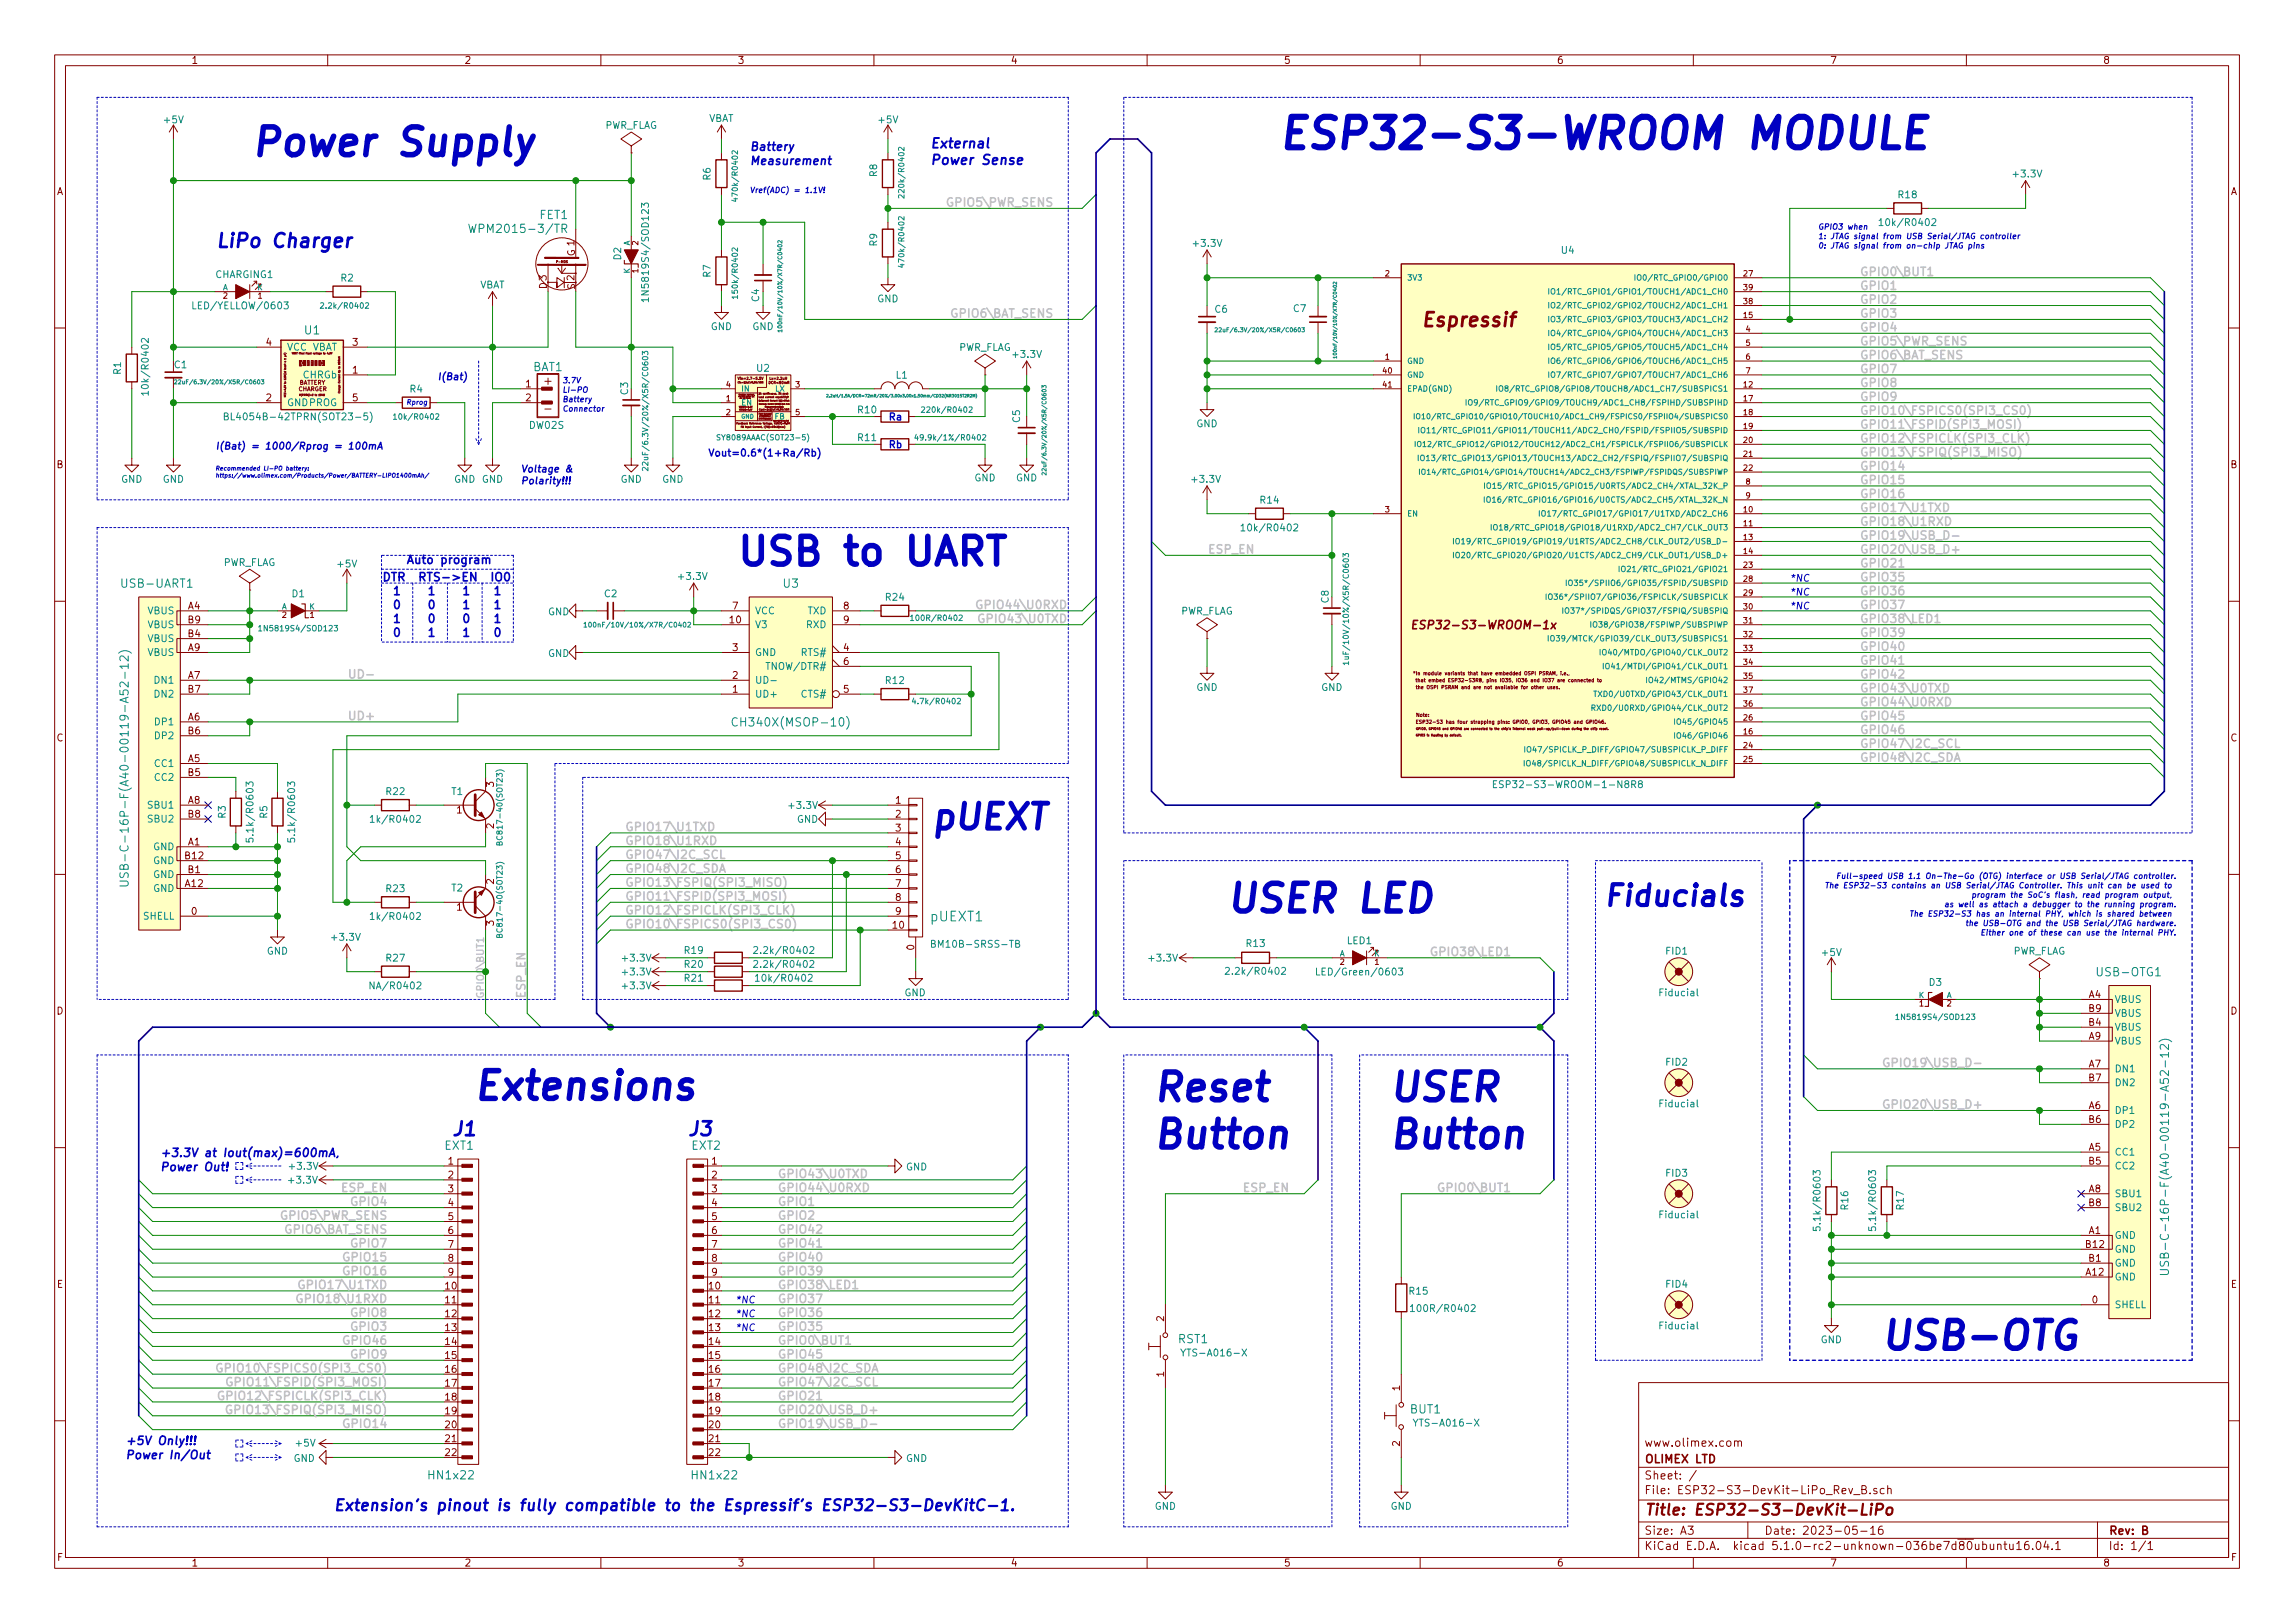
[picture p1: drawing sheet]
<svg xmlns="http://www.w3.org/2000/svg" width="420mm" height="297mm" viewBox="0 0 420 297" stroke-linecap="round" stroke-linejoin="round" font-family="sans-serif">
<defs><g id="words">
<text font-size="7.8" fill="#0000c2" x="233.7" y="27.2">ESP32-S3-WROOM MODULE</text>
<g font-size="7.1" fill="#0000c2">
<text x="45.7" y="28.6">Power Supply</text>
<text x="134.6" y="103.5">USB to UART</text>
<text x="228.4" y="167">USER LED</text>
<text x="86.4" y="201.3">Extensions</text>
<text x="210.8" y="201.5">Reset</text>
<text x="254" y="201.5">USER</text>
<text x="210.8" y="210.2">Button</text>
<text x="254" y="210.2">Button</text>
<text x="349.7" y="247">USB-OTG</text>
</g>
<text font-size="6.4" fill="#0000c2" x="170.2" y="151.8">pUEXT</text>
<text font-size="5.3" fill="#0000c2" x="293.4" y="165.8">Fiducials</text>
<g font-size="3.5" fill="#0000c2">
<text x="39.4" y="45.3">LiPo Charger</text>
<text x="82.5" y="207.9">J1</text>
<text x="125.7" y="207.9">J3</text>
</g>
<text font-size="3.5" fill="#840000" x="261.3" y="59.8">Espressif</text>
<text font-size="2.8" fill="#0000c2" x="61" y="276.5">Extension's pinout is fully compatible to the Espressif's ESP32-S3-DevKitC-1.</text>
<text font-size="2.8" fill="#840000" x="301" y="277.3">Title: ESP32-S3-DevKit-LiPo</text>
<g font-size="2.5" fill="#0000c2">
<text x="170.2" y="27.1">External</text>
<text x="170.2" y="30.2">Power Sense</text>
</g>
<text font-size="2.5" fill="#008484" x="170.4" y="168.6">pUEXT1</text>
<g font-size="2.1" fill="#0000c2">
<text x="137.2" y="27.6">Battery</text>
<text x="137.2" y="30.2">Measurement</text>
<text x="69.8" y="106.4">DTR RTS-&gt;EN IO0</text>
<text x="74.3" y="103.2">Auto program</text>
<text x="71.8" y="111.5">0</text>
<text x="71.8" y="108.9">1</text>
<text x="78.1" y="111.5">0</text>
<text x="78.1" y="108.9">1</text>
<text x="84.5" y="111.5">1</text>
<text x="84.5" y="108.9">1</text>
<text x="90.2" y="111.5">1</text>
<text x="90.2" y="108.9">1</text>
<text x="71.8" y="116.5">0</text>
<text x="71.8" y="114">1</text>
<text x="78.1" y="116.5">1</text>
<text x="78.1" y="114">0</text>
<text x="84.5" y="116.5">1</text>
<text x="84.5" y="114">0</text>
<text x="90.2" y="116.5">0</text>
<text x="90.2" y="114">1</text>
<text x="29.2" y="211.7">+3.3V at Iout(max)=600mA,</text>
<text x="29.2" y="214.3">Power Out!</text>
<text x="22.9" y="264.5">+5V Only!!!</text>
<text x="22.9" y="267">Power In/Out</text>
</g>
<g font-size="2.1" fill="#008484">
<text x="98.8" y="40.1">FET1</text>
<text x="87.2" y="42.6">WPM2015-3/TR</text>
<text x="55.8" y="61.2">U1</text>
<text x="97.6" y="67.9">BAT1</text>
<text x="22.6" y="107.6">USB-UART1</text>
<text x="143.4" y="107.6">U3</text>
<text x="135.4" y="133">CH340X(MSOP-10)</text>
<text x="23.5" y="157" transform="rotate(-90 23.5 157)">USB-C-16P-F(A40-00119-A52-12)</text>
<text x="384.2" y="178.7">USB-OTG1</text>
<text x="81.4" y="210.4">EXT1</text>
<text x="126.6" y="210.4">EXT2</text>
<text x="397.1" y="228.1" transform="rotate(-90 397.1 228.1)">USB-C-16P-F(A40-00119-A52-12)</text>
<text x="215.7" y="245.8">RST1</text>
<text x="258.2" y="258.7">BUT1</text>
<text x="78.7" y="270.7">HN1x22</text>
<text x="126.9" y="270.7">HN1x22</text>
</g>
<g font-size="2.1" fill="#c2c2c2">
<text x="174" y="37.8">GPIO5\PWR_SENS</text>
<text x="340.4" y="53">GPIO1</text>
<text x="340.4" y="50.5">GPIO0\BUT1</text>
<text x="174.7" y="58.1">GPIO6\BAT_SENS</text>
<text x="340.4" y="58.1">GPIO3</text>
<text x="340.4" y="55.6">GPIO2</text>
<text x="340.4" y="65.7">GPIO6\BAT_SENS</text>
<text x="340.4" y="63.2">GPIO5\PWR_SENS</text>
<text x="340.4" y="60.7">GPIO4</text>
<text x="340.4" y="70.8">GPIO8</text>
<text x="340.4" y="68.3">GPIO7</text>
<text x="340.4" y="75.9">GPIO10\FSPICS0(SPI3_CS0)</text>
<text x="340.4" y="73.4">GPIO9</text>
<text x="340.4" y="83.5">GPIO13\FSPIQ(SPI3_MISO)</text>
<text x="340.4" y="78.4">GPIO11\FSPID(SPI3_MOSI)</text>
<text x="340.4" y="81">GPIO12\FSPICLK(SPI3_CLK)</text>
<text x="340.4" y="88.6">GPIO15</text>
<text x="340.4" y="86.1">GPIO14</text>
<text x="340.4" y="91.1">GPIO16</text>
<text x="340.4" y="93.7">GPIO17\U1TXD</text>
<text x="221" y="101.3">ESP_EN</text>
<text x="340.4" y="96.2">GPIO18\U1RXD</text>
<text x="340.4" y="98.8">GPIO19\USB_D-</text>
<text x="340.4" y="101.3">GPIO20\USB_D+</text>
<text x="340.4" y="103.8">GPIO21</text>
<text x="340.4" y="106.4">GPIO35</text>
<text x="180.1" y="111.5">GPIO44\U0RXD</text>
<text x="340.4" y="108.9">GPIO36</text>
<text x="340.4" y="111.5">GPIO37</text>
<text x="180.4" y="114">GPIO43\U0TXD</text>
<text x="340.4" y="116.5">GPIO39</text>
<text x="340.4" y="114">GPIO38\LED1</text>
<text x="340.4" y="119.1">GPIO40</text>
<text x="63.5" y="124.2">UD-</text>
<text x="340.4" y="124.2">GPIO42</text>
<text x="340.4" y="121.6">GPIO41</text>
<text x="63.5" y="131.8">UD+</text>
<text x="340.4" y="131.8">GPIO45</text>
<text x="340.4" y="126.7">GPIO43\U0TXD</text>
<text x="340.4" y="129.2">GPIO44\U0RXD</text>
<text x="340.4" y="134.3">GPIO46</text>
<text x="340.4" y="136.9">GPIO47\I2C_SCL</text>
<text x="340.4" y="139.4">GPIO48\I2C_SDA</text>
<text x="114.3" y="152.1">GPIO17\U1TXD</text>
<text x="114.3" y="154.6">GPIO18\U1RXD</text>
<text x="114.3" y="157.2">GPIO47\I2C_SCL</text>
<text x="114.3" y="159.7">GPIO48\I2C_SDA</text>
<text x="114.3" y="164.8">GPIO11\FSPID(SPI3_MOSI)</text>
<text x="114.3" y="167.3">GPIO12\FSPICLK(SPI3_CLK)</text>
<text x="114.3" y="162.3">GPIO13\FSPIQ(SPI3_MISO)</text>
<text x="114.3" y="169.9">GPIO10\FSPICS0(SPI3_CS0)</text>
<text x="263.2" y="175">GPIO38\LED1</text>
<text x="96.2" y="182.9" transform="rotate(-90 96.2 182.9)">ESP_EN</text>
<text x="347.1" y="195.3">GPIO19\USB_D-</text>
<text x="346.5" y="202.9">GPIO20\USB_D+</text>
<text x="142.2" y="215.6">GPIO43\U0TXD</text>
<text x="62.7" y="218.1">ESP_EN</text>
<text x="64.6" y="220.7">GPIO4</text>
<text x="142.2" y="218.1">GPIO44\U0RXD</text>
<text x="142.2" y="220.7">GPIO1</text>
<text x="227.8" y="218.1">ESP_EN</text>
<text x="264.2" y="218.1">GPIO0\BUT1</text>
<text x="52.1" y="223.2">GPIO5\PWR_SENS</text>
<text x="52.7" y="225.8">GPIO6\BAT_SENS</text>
<text x="142.2" y="223.2">GPIO2</text>
<text x="142.2" y="225.8">GPIO42</text>
<text x="63.4" y="230.8">GPIO15</text>
<text x="63.4" y="233.4">GPIO16</text>
<text x="64.6" y="228.3">GPIO7</text>
<text x="142.2" y="228.3">GPIO41</text>
<text x="142.2" y="230.8">GPIO40</text>
<text x="142.2" y="233.4">GPIO39</text>
<text x="55.7" y="238.5">GPIO18\U1RXD</text>
<text x="55.9" y="235.9">GPIO17\U1TXD</text>
<text x="142.2" y="235.9">GPIO38\LED1</text>
<text x="142.2" y="238.5">GPIO37</text>
<text x="64.6" y="241">GPIO8</text>
<text x="64.6" y="243.5">GPIO3</text>
<text x="142.2" y="243.5">GPIO35</text>
<text x="142.2" y="241">GPIO36</text>
<text x="42.7" y="251.2">GPIO10\FSPICS0(SPI3_CS0)</text>
<text x="63.4" y="246.1">GPIO46</text>
<text x="64.6" y="248.6">GPIO9</text>
<text x="142.2" y="246.1">GPIO0\BUT1</text>
<text x="142.2" y="248.6">GPIO45</text>
<text x="142.2" y="251.2">GPIO48\I2C_SDA</text>
<text x="42.2" y="256.2">GPIO12\FSPICLK(SPI3_CLK)</text>
<text x="44" y="253.7">GPIO11\FSPID(SPI3_MOSI)</text>
<text x="142.2" y="253.7">GPIO47\I2C_SCL</text>
<text x="142.2" y="256.2">GPIO21</text>
<text x="43.9" y="258.8">GPIO13\FSPIQ(SPI3_MISO)</text>
<text x="63.4" y="261.3">GPIO14</text>
<text x="142.2" y="258.8">GPIO20\USB_D+</text>
<text x="142.2" y="261.3">GPIO19\USB_D-</text>
</g>
<g font-size="2.1" fill="#840000">
<text x="99.7" y="70.4">+</text>
<text x="100" y="75.5">-</text>
<text x="260.6" y="115.1">ESP32-S3-WROOM-1x</text>
<text x="301" y="267.8">OLIMEX LTD</text>
<text x="301" y="264.8">www.olimex.com</text>
<text x="301" y="273.5">File: ESP32-S3-DevKit-LiPo_Rev_B.sch</text>
<text x="301" y="270.8">Sheet: /</text>
<text x="301" y="280.9">Size: A3</text>
<text x="323" y="280.9">Date: 2023-05-16</text>
<text x="386" y="280.9">Rev: B</text>
<text x="301" y="283.7">KiCad E.D.A. kicad 5.1.0-rc2-unknown-036be7d80ubuntu16.04.1</text>
<text x="386" y="283.7">Id: 1/1</text>
</g>
<g font-size="1.8" fill="#840000">
<text x="35" y="11.7">1</text>
<text x="85" y="11.7">2</text>
<text x="135" y="11.7">3</text>
<text x="185" y="11.7">4</text>
<text x="235" y="11.7">5</text>
<text x="285" y="11.7">6</text>
<text x="335" y="11.7">7</text>
<text x="385" y="11.7">8</text>
<text x="10.4" y="35.7">A</text>
<text x="408.4" y="35.7">A</text>
<text x="105.3" y="47" transform="rotate(-90 105.3 47)">G 1</text>
<text x="100.1" y="52.9" transform="rotate(-90 100.1 52.9)">D 3</text>
<text x="105.2" y="51.3" transform="rotate(-90 105.2 51.3)">2</text>
<text x="105.3" y="53" transform="rotate(-90 105.3 53)">S</text>
<text x="48.7" y="63.3">4</text>
<text x="64.6" y="63.3">3</text>
<text x="64.6" y="68.4">1</text>
<text x="96.3" y="70.9">1</text>
<text x="48.7" y="73.4">2</text>
<text x="64.6" y="73.4">5</text>
<text x="96.3" y="73.4">2</text>
<text x="10.4" y="85.7">B</text>
<text x="408.4" y="85.7">B</text>
<text x="34.4" y="111.5">A4</text>
<text x="134.1" y="111.5">7</text>
<text x="154.5" y="111.5">8</text>
<text x="34.4" y="119.2">A9</text>
<text x="34.4" y="116.6">B4</text>
<text x="34.4" y="114.1">B9</text>
<text x="133.7" y="114.1">10</text>
<text x="134.1" y="119.2">3</text>
<text x="154.5" y="119.2">4</text>
<text x="154.5" y="114.1">9</text>
<text x="34.4" y="124.2">A7</text>
<text x="134.1" y="124.2">2</text>
<text x="154.5" y="121.7">6</text>
<text x="34.4" y="131.9">A6</text>
<text x="34.4" y="126.8">B7</text>
<text x="134.1" y="126.8">1</text>
<text x="154.5" y="126.8">5</text>
<text x="10.4" y="135.7">C</text>
<text x="34.4" y="134.4">B6</text>
<text x="408.4" y="135.7">C</text>
<text x="34.4" y="139.5">A5</text>
<text x="34.4" y="142">B5</text>
<text x="34.4" y="147.1">A8</text>
<text x="34.4" y="149.6">B8</text>
<text x="83.6" y="148.9">1</text>
<text x="164" y="147.1">1</text>
<text x="164" y="149.6">2</text>
<text x="34.4" y="154.7">A1</text>
<text x="90.4" y="151.6" transform="rotate(-90 90.4 151.6)">2</text>
<text x="164" y="152.2">3</text>
<text x="164" y="154.7">4</text>
<text x="33.9" y="157.3">B12</text>
<text x="34.4" y="159.8">B1</text>
<text x="90.4" y="161.8" transform="rotate(-90 90.4 161.8)">2</text>
<text x="164" y="157.3">5</text>
<text x="164" y="159.8">6</text>
<text x="33.9" y="162.3">A12</text>
<text x="35.1" y="167.4">0</text>
<text x="83.6" y="166.7">1</text>
<text x="164" y="162.3">7</text>
<text x="164" y="164.9">8</text>
<text x="164" y="167.4">9</text>
<text x="90.4" y="169.4" transform="rotate(-90 90.4 169.4)">3</text>
<text x="163.5" y="170">10</text>
<text x="167.4" y="173.9" transform="rotate(-90 167.4 173.9)">0</text>
<text x="10.4" y="185.7">D</text>
<text x="382.4" y="182.7">A4</text>
<text x="382.4" y="185.2">B9</text>
<text x="408.4" y="185.7">D</text>
<text x="382.4" y="190.3">A9</text>
<text x="382.4" y="187.7">B4</text>
<text x="382.4" y="195.4">A7</text>
<text x="382.4" y="197.9">B7</text>
<text x="382.4" y="203">A6</text>
<text x="382.4" y="205.5">B6</text>
<text x="82.1" y="213.1">1</text>
<text x="82.1" y="215.7">2</text>
<text x="130.3" y="213.1">1</text>
<text x="130.3" y="215.7">2</text>
<text x="382.4" y="210.6">A5</text>
<text x="382.4" y="213.1">B5</text>
<text x="82.1" y="218.2">3</text>
<text x="82.1" y="220.8">4</text>
<text x="130.3" y="218.2">3</text>
<text x="130.3" y="220.8">4</text>
<text x="382.4" y="218.2">A8</text>
<text x="382.4" y="220.8">B8</text>
<text x="82.1" y="223.3">5</text>
<text x="82.1" y="225.8">6</text>
<text x="130.3" y="223.3">5</text>
<text x="130.3" y="225.8">6</text>
<text x="382.4" y="225.8">A1</text>
<text x="82.1" y="228.4">7</text>
<text x="82.1" y="230.9">8</text>
<text x="82.1" y="233.5">9</text>
<text x="130.3" y="228.4">7</text>
<text x="130.3" y="230.9">8</text>
<text x="130.3" y="233.5">9</text>
<text x="381.9" y="233.5">A12</text>
<text x="381.9" y="228.4">B12</text>
<text x="382.4" y="230.9">B1</text>
<text x="10.4" y="235.7">E</text>
<text x="81.6" y="236">10</text>
<text x="81.6" y="238.5">11</text>
<text x="129.8" y="236">10</text>
<text x="129.8" y="238.5">11</text>
<text x="383.1" y="238.5">0</text>
<text x="408.4" y="235.7">E</text>
<text x="81.6" y="241.1">12</text>
<text x="81.6" y="243.6">13</text>
<text x="129.8" y="241.1">12</text>
<text x="129.8" y="243.6">13</text>
<text x="213.1" y="241.8" transform="rotate(-90 213.1 241.8)">2</text>
<text x="81.6" y="246.2">14</text>
<text x="81.6" y="248.7">15</text>
<text x="81.6" y="251.2">16</text>
<text x="129.8" y="246.2">14</text>
<text x="129.8" y="248.7">15</text>
<text x="129.8" y="251.2">16</text>
<text x="213.1" y="252" transform="rotate(-90 213.1 252)">1</text>
<text x="81.6" y="253.8">17</text>
<text x="81.6" y="256.3">18</text>
<text x="129.8" y="253.8">17</text>
<text x="129.8" y="256.3">18</text>
<text x="256.3" y="254.5" transform="rotate(-90 256.3 254.5)">1</text>
<text x="81.6" y="258.9">19</text>
<text x="81.6" y="261.4">20</text>
<text x="81.6" y="263.9">21</text>
<text x="129.8" y="258.9">19</text>
<text x="129.8" y="261.4">20</text>
<text x="129.8" y="263.9">21</text>
<text x="81.6" y="266.5">22</text>
<text x="129.8" y="266.5">22</text>
<text x="256.3" y="264.7" transform="rotate(-90 256.3 264.7)">2</text>
<text x="10.5" y="285.7">F</text>
<text x="35" y="286.7">1</text>
<text x="85" y="286.7">2</text>
<text x="135" y="286.7">3</text>
<text x="185" y="286.7">4</text>
<text x="235" y="286.7">5</text>
<text x="285" y="286.7">6</text>
<text x="335" y="286.7">7</text>
<text x="385" y="286.7">8</text>
<text x="408.5" y="285.7">F</text>
</g>
<g font-size="1.8" fill="#008484">
<text x="30.1" y="22.6">+5V</text>
<text x="110.6" y="23.6">PWR_FLAG</text>
<text x="129.7" y="22.3">VBAT</text>
<text x="161" y="22.6">+5V</text>
<text x="130.1" y="33" transform="rotate(-90 130.1 33)">R6</text>
<text x="160.6" y="32.3" transform="rotate(-90 160.6 32.3)">R8</text>
<text x="368.8" y="32.5">+3.3V</text>
<text x="344.9" y="41.4">10k/R0402</text>
<text x="347.6" y="36.3">R18</text>
<text x="113.7" y="47.6" transform="rotate(-90 113.7 47.6)">D2</text>
<text x="160.6" y="45" transform="rotate(-90 160.6 45)">R9</text>
<text x="218.6" y="45.2">+3.3V</text>
<text x="285.9" y="46.4">U4</text>
<text x="39.4" y="50.9">CHARGING1</text>
<text x="62.4" y="51.5">R2</text>
<text x="87.8" y="52.8">VBAT</text>
<text x="130.1" y="50.7" transform="rotate(-90 130.1 50.7)">R7</text>
<text x="36" y="56.6">LED/YELLOW/0603</text>
<text x="118.8" y="54" transform="rotate(-90 118.8 54)">1N5819S4/SOD123</text>
<text x="139" y="55.2" transform="rotate(-90 139 55.2)">C4</text>
<text x="160.6" y="55.3">GND</text>
<text x="222.5" y="57.2">C6</text>
<text x="236.8" y="57.1">C7</text>
<text x="52.5" y="64.2">VCC VBAT</text>
<text x="130.1" y="60.4">GND</text>
<text x="137.7" y="60.4">GND</text>
<text x="175.4" y="64.2">PWR_FLAG</text>
<text x="185.6" y="65.5">+3.3V</text>
<text x="22.1" y="68.5" transform="rotate(-90 22.1 68.5)">R1</text>
<text x="27.2" y="71.5" transform="rotate(-90 27.2 71.5)">10k/R0402</text>
<text x="32" y="67.4">C1</text>
<text x="55.5" y="69.3">CHRGb</text>
<text x="75.1" y="71.8">R4</text>
<text x="138.6" y="68">U2</text>
<text x="164.1" y="69.3">L1</text>
<text x="43" y="76.9">BL4054B-42TPRN(SOT23-5)</text>
<text x="52.5" y="74.3">GNDPROG</text>
<text x="115" y="72.2" transform="rotate(-90 115 72.2)">C3</text>
<text x="157.1" y="75.7">R10</text>
<text x="186.7" y="77.3" transform="rotate(-90 186.7 77.3)">C5</text>
<text x="97" y="78.5">DW02S</text>
<text x="157.1" y="80.7">R11</text>
<text x="219" y="78.2">GND</text>
<text x="22.2" y="88.4">GND</text>
<text x="29.8" y="88.4">GND</text>
<text x="83.1" y="88.4">GND GND</text>
<text x="113.6" y="88.4">GND</text>
<text x="121.2" y="88.4">GND</text>
<text x="178.4" y="88.1">GND</text>
<text x="186" y="88.1">GND</text>
<text x="218.4" y="88.4">+3.3V</text>
<text x="230.8" y="92.2">R14</text>
<text x="228.1" y="97.2">10k/R0402</text>
<text x="40.7" y="103.6">PWR_FLAG</text>
<text x="61.9" y="103.8">+5V</text>
<text x="124.4" y="106.1">+3.3V</text>
<text x="27.1" y="112.4">VBUS</text>
<text x="53.5" y="109.3">D1</text>
<text x="100.3" y="112.6">GND</text>
<text x="110.7" y="109.3">C2</text>
<text x="138.2" y="112.4">VCC</text>
<text x="147.9" y="112.4">TXD</text>
<text x="162.2" y="109.9">R24</text>
<text x="216" y="112.5">PWR_FLAG</text>
<text x="243.3" y="110.3" transform="rotate(-90 243.3 110.3)">C8</text>
<text x="27.1" y="117.5">VBUS</text>
<text x="27.1" y="115">VBUS</text>
<text x="138.2" y="115">V3</text>
<text x="147.7" y="115">RXD</text>
<text x="27.1" y="120.1">VBUS</text>
<text x="28.5" y="125.1">DN1</text>
<text x="100.3" y="120.2">GND</text>
<text x="138.2" y="125.1">UD-</text>
<text x="138.2" y="120.1">GND</text>
<text x="140.9" y="122.6">TNOW/DTR#</text>
<text x="146.9" y="120.1">RTS#</text>
<text x="162.2" y="125.2">R12</text>
<text x="28.5" y="127.7">DN2</text>
<text x="138.2" y="127.7">UD+</text>
<text x="146.9" y="127.7">CTS#</text>
<text x="219" y="126.5">GND</text>
<text x="241.9" y="126.5">GND</text>
<text x="28.6" y="132.8">DP1</text>
<text x="28.6" y="135.3">DP2</text>
<text x="28.5" y="140.4">CC1</text>
<text x="28.5" y="142.9">CC2</text>
<text x="27.3" y="148">SBU1</text>
<text x="41.3" y="149.7" transform="rotate(-90 41.3 149.7)">R3</text>
<text x="48.9" y="149.7" transform="rotate(-90 48.9 149.7)">R5</text>
<text x="70.8" y="145.5">R22</text>
<text x="82.7" y="145.5">T1</text>
<text x="90.4" y="144" transform="rotate(-90 90.4 144)">3</text>
<text x="144.6" y="148">+3.3V</text>
<text x="275.7" y="144.2">ESP32-S3-WROOM-1-N8R8</text>
<text x="27.3" y="150.5">SBU2</text>
<text x="28.1" y="155.6">GND</text>
<text x="46.4" y="153.2" transform="rotate(-90 46.4 153.2)">5.1k/R0603</text>
<text x="54" y="153.2" transform="rotate(-90 54 153.2)">5.1k/R0603</text>
<text x="68.6" y="150.6">1k/R0402</text>
<text x="145.9" y="150.6">GND</text>
<text x="28.1" y="160.7">GND</text>
<text x="28.1" y="158.2">GND</text>
<text x="28.1" y="163.2">GND</text>
<text x="70.8" y="163.3">R23</text>
<text x="82.7" y="163.2">T2</text>
<text x="26.2" y="168.3">SHELL</text>
<text x="60.9" y="172.2">+3.3V</text>
<text x="68.6" y="168.4">1k/R0402</text>
<text x="171.4" y="173.4">BM10B-SRSS-TB</text>
<text x="228.2" y="173.3">R13</text>
<text x="246.6" y="172.8">LED1</text>
<text x="48.8" y="174.7">GND</text>
<text x="70.8" y="176">R27</text>
<text x="114.1" y="176">+3.3V</text>
<text x="114.1" y="178.5">+3.3V</text>
<text x="125.4" y="174.6">R19</text>
<text x="125.4" y="177.1">R20</text>
<text x="125.4" y="179.7">R21</text>
<text x="138.9" y="174.6">2.2k/R0402</text>
<text x="138.9" y="177.1">2.2k/R0402</text>
<text x="139.2" y="179.7">10k/R0402</text>
<text x="210.5" y="176">+3.3V</text>
<text x="225.3" y="178.4">2.2k/R0402</text>
<text x="242.1" y="178.5">LED/Green/0603</text>
<text x="305.1" y="174.7">FID1</text>
<text x="333.7" y="175">+5V</text>
<text x="368.4" y="174.7">PWR_FLAG</text>
<text x="68.3" y="181.1">NA/R0402</text>
<text x="114.1" y="181.1">+3.3V</text>
<text x="165.6" y="182.3">GND</text>
<text x="304" y="182.3">Fiducial</text>
<text x="353.2" y="180.4">D3</text>
<text x="387.1" y="183.6">VBUS</text>
<text x="387.1" y="191.2">VBUS</text>
<text x="387.1" y="188.6">VBUS</text>
<text x="387.1" y="186.1">VBUS</text>
<text x="305.1" y="195">FID2</text>
<text x="387.1" y="196.3">DN1</text>
<text x="304" y="202.7">Fiducial</text>
<text x="387.1" y="203.9">DP1</text>
<text x="387.1" y="198.8">DN2</text>
<text x="387.1" y="206.4">DP2</text>
<text x="53.2" y="214.1">+3.3V</text>
<text x="165.9" y="214.2">GND</text>
<text x="305.1" y="215.4">FID3</text>
<text x="387.1" y="211.5">CC1</text>
<text x="387.1" y="214">CC2</text>
<text x="53" y="216.6">+3.3V</text>
<text x="338.4" y="221.3" transform="rotate(-90 338.4 221.3)">R16</text>
<text x="348.5" y="221.3" transform="rotate(-90 348.5 221.3)">R17</text>
<text x="387.1" y="219.1">SBU1</text>
<text x="387.1" y="221.7">SBU2</text>
<text x="304" y="223">Fiducial</text>
<text x="333.3" y="224.3" transform="rotate(-90 333.3 224.3)">5.1k/R0603</text>
<text x="343.5" y="224.3" transform="rotate(-90 343.5 224.3)">5.1k/R0603</text>
<text x="387.1" y="226.7">GND</text>
<text x="387.1" y="231.8">GND</text>
<text x="387.1" y="229.3">GND</text>
<text x="258.1" y="236.9">R15</text>
<text x="305.1" y="235.7">FID4</text>
<text x="387.1" y="239.4">SHELL</text>
<text x="387.1" y="234.4">GND</text>
<text x="259.2" y="240.1">100R/R0402</text>
<text x="304" y="243.3">Fiducial</text>
<text x="333.3" y="245.8">GND</text>
<text x="217.2" y="248.2">YTS-A016-X</text>
<text x="259.8" y="261.1">YTS-A016-X</text>
<text x="53.7" y="267.5">GND</text>
<text x="54.3" y="264.8">+5V</text>
<text x="165.9" y="267.5">GND</text>
<text x="211.4" y="276.3">GND</text>
<text x="254.6" y="276.3">GND</text>
</g>
<g font-size="1.8" fill="#0000c2">
<text x="80" y="69.6">I(Bat)</text>
<text x="162.6" y="76.9">Ra</text>
<text x="39.4" y="82.3">I(Bat) = 1000/Rprog = 100mA</text>
<text x="129.5" y="83.6">Vout=0.6*(1+Ra/Rb)</text>
<text x="162.6" y="82">Rb</text>
<text x="95.2" y="86.5">Voltage &amp;</text>
<text x="95.2" y="88.6">Polarity!!!</text>
<text x="327.7" y="106.5">*NC</text>
<text x="327.7" y="109">*NC</text>
<text x="327.7" y="111.5">*NC</text>
<text x="134.6" y="238.5">*NC</text>
<text x="134.6" y="243.6">*NC</text>
<text x="134.6" y="241.1">*NC</text>
</g>
<text font-size="1.8" fill="#c2c2c2" x="88.6" y="182.9" transform="rotate(-90 88.6 182.9)">GPIO0\BUT1</text>
<g font-size="1.4" fill="#0000c2">
<text x="137.2" y="35.3">Vref(ADC) = 1.1V!</text>
<text x="332.7" y="42">GPIO3 when</text>
<text x="332.7" y="43.8">1: JTAG signal from USB Serial/JTAG controller</text>
<text x="332.7" y="45.5">0: JTAG signal from on-chip JTAG pins</text>
<text x="102.9" y="70.1">3.7V</text>
<text x="102.9" y="71.9">LI-PO</text>
<text x="102.9" y="73.6">Battery</text>
<text x="102.9" y="75.3">Connector</text>
<text x="346.6" y="160.8">Full-speed USB 1.1 On-The-Go (OTG) interface or USB Serial/JTAG controller.</text>
<text x="344.7" y="162.6">The ESP32-S3 contains an USB Serial/JTAG Controller. This unit can be used to</text>
<text x="357.7" y="167.8">The ESP32-S3 has an internal PHY, which is shared between</text>
<text x="363.2" y="166">as well as attach a debugger to the running program.</text>
<text x="367.3" y="164.3">program the SoCs flash, read program output,</text>
<text x="365.4" y="169.5">the USB-OTG and the USB Serial/JTAG hardware.</text>
<text x="368.7" y="171.2">Either one of these can use the internal PHY.</text>
</g>
<g font-size="1.4" fill="#008484">
<text x="165.6" y="35.5" transform="rotate(-90 165.6 35.5)">220k/R0402</text>
<text x="135.1" y="36.1" transform="rotate(-90 135.1 36.1)">470k/R0402</text>
<text x="115.3" y="45" transform="rotate(-90 115.3 45)">A</text>
<text x="40.8" y="53.1">A</text>
<text x="47.1" y="53.1">K</text>
<text x="115.3" y="50.1" transform="rotate(-90 115.3 50.1)">K</text>
<text x="135.1" y="53.9" transform="rotate(-90 135.1 53.9)">150k/R0402</text>
<text x="165.6" y="48.2" transform="rotate(-90 165.6 48.2)">470k/R0402</text>
<text x="257.6" y="51.3">3V3</text>
<text x="287" y="53.9">IO1/RTC_GPIO1/GPIO1/TOUCH1/ADC1_CH0</text>
<text x="301.1" y="51.3">IO0/RTC_GPIO0/GPIO0</text>
<text x="59.4" y="56.5">2.2k/R0402</text>
<text x="287" y="59">IO3/RTC_GPIO3/GPIO3/TOUCH3/ADC1_CH2</text>
<text x="287" y="56.4">IO2/RTC_GPIO2/GPIO2/TOUCH2/ADC1_CH1</text>
<text x="287" y="64">IO5/RTC_GPIO5/GPIO5/TOUCH5/ADC1_CH4</text>
<text x="287" y="61.5">IO4/RTC_GPIO4/GPIO4/TOUCH4/ADC1_CH3</text>
<text x="135.6" y="71.7">IN</text>
<text x="142" y="71.7">LX</text>
<text x="257.6" y="66.6">GND</text>
<text x="257.6" y="69.1">GND</text>
<text x="257.6" y="71.7">EPAD(GND)</text>
<text x="278.6" y="71.7">IO8/RTC_GPIO8/GPIO8/TOUCH8/ADC1_CH7/SUBSPICS1</text>
<text x="287" y="66.6">IO6/RTC_GPIO6/GPIO6/TOUCH6/ADC1_CH5</text>
<text x="287" y="69.1">IO7/RTC_GPIO7/GPIO7/TOUCH7/ADC1_CH6</text>
<text x="72.7" y="76.8">10k/R0402</text>
<text x="135.6" y="74.2">EN</text>
<text x="141.9" y="76.7">FB</text>
<text x="169.5" y="75.5">220k/R0402</text>
<text x="273.7" y="74.2">IO9/RTC_GPIO9/GPIO9/TOUCH9/ADC1_CH8/FSPIHD/SUBSPIHD</text>
<text x="118.7" y="84" transform="rotate(-90 118.7 84)">22uF/6.3V/20%/X5R/C0603</text>
<text x="132" y="80.6">SY8089AAAC(SOT23-5)</text>
<text x="168.7" y="80.6">49.9k/1%/R0402</text>
<text x="266.8" y="79.3">IO11/RTC_GPIO11/GPIO11/TOUCH11/ADC2_CH0/FSPID/FSPIIO5/SUBSPID</text>
<text x="266.6" y="84.4">IO13/RTC_GPIO13/GPIO13/TOUCH13/ADC2_CH2/FSPIQ/FSPIIO7/SUBSPIQ</text>
<text x="276.6" y="89.4">IO15/RTC_GPIO15/GPIO15/U0RTS/ADC2_CH4/XTAL_32K_P</text>
<text x="257.6" y="94.5">EN</text>
<text x="276.5" y="92">IO16/RTC_GPIO16/GPIO16/U0CTS/ADC2_CH5/XTAL_32K_N</text>
<text x="285.8" y="94.5">IO17/RTC_GPIO17/GPIO17/U1TXD/ADC2_CH6</text>
<text x="272.3" y="99.6">IO19/RTC_GPIO19/GPIO19/U1RTS/ADC2_CH8/CLK_OUT2/USB_D-</text>
<text x="277.8" y="97.1">IO18/RTC_GPIO18/GPIO18/U1RXD/ADC2_CH7/CLK_OUT3</text>
<text x="271.9" y="102.1">IO20/RTC_GPIO20/GPIO20/U1CTS/ADC2_CH9/CLK_OUT1/USB_D+</text>
<text x="291.2" y="107.2">IO35*/SPIIO6/GPIO35/FSPID/SUBSPID</text>
<text x="298.7" y="104.7">IO21/RTC_GPIO21/GPIO21</text>
<text x="51.6" y="111.5">A</text>
<text x="56.6" y="111.5">K</text>
<text x="167.5" y="113.6">100R/R0402</text>
<text x="287.4" y="109.8">IO36*/SPIIO7/GPIO36/FSPICLK/SUBSPICLK</text>
<text x="290.2" y="112.3">IO37*/SPIDQS/GPIO37/FSPIQ/SUBSPIQ</text>
<text x="48.3" y="115.5">1N5819S4/SOD123</text>
<text x="246.9" y="119.7" transform="rotate(-90 246.9 119.7)">1uF/10V/10%/X5R/C0603</text>
<text x="287.1" y="117.4">IO39/MTCK/GPIO39/CLK_OUT3/SUBSPICS1</text>
<text x="294.2" y="114.8">IO38/GPIO38/FSPIWP/SUBSPIWP</text>
<text x="295.5" y="119.9">IO40/MTDO/GPIO40/CLK_OUT2</text>
<text x="296.2" y="122.5">IO41/MTDI/GPIO41/CLK_OUT1</text>
<text x="303.4" y="125">IO42/MTMS/GPIO42</text>
<text x="167.8" y="128.9">4.7k/R0402</text>
<text x="294.2" y="130.1">RXD0/U0RXD/GPIO44/CLK_OUT2</text>
<text x="294.5" y="127.5">TXD0/U0TXD/GPIO43/CLK_OUT1</text>
<text x="282.4" y="137.7">IO47/SPICLK_P_DIFF/GPIO47/SUBSPICLK_P_DIFF</text>
<text x="307.9" y="135.2">IO46/GPIO46</text>
<text x="307.9" y="132.6">IO45/GPIO45</text>
<text x="282.3" y="140.2">IO48/SPICLK_N_DIFF/GPIO48/SUBSPICLK_N_DIFF</text>
<text x="92" y="153.7" transform="rotate(-90 92 153.7)">BC817-40(SOT23)</text>
<text x="92" y="170.6" transform="rotate(-90 92 170.6)">BC817-40(SOT23)</text>
<text x="245.2" y="175">A</text>
<text x="251.6" y="175">K</text>
<text x="351.3" y="182.7">K</text>
<text x="356.4" y="182.7">A</text>
<text x="348.1" y="186.7">1N5819S4/SOD123</text>
</g>
<g font-size="1.4" fill="#840000">
<text x="116.8" y="44.9" transform="rotate(-90 116.8 44.9)">2</text>
<text x="116.8" y="49.9" transform="rotate(-90 116.8 49.9)">1</text>
<text x="253.6" y="50.6">2</text>
<text x="319.3" y="50.6">27</text>
<text x="319.3" y="53.1">39</text>
<text x="40.9" y="54.6">2</text>
<text x="47.2" y="54.6">1</text>
<text x="319.3" y="58.2">15</text>
<text x="319.3" y="55.7">38</text>
<text x="253.6" y="65.8">1</text>
<text x="319.7" y="63.3">5</text>
<text x="319.7" y="65.8">6</text>
<text x="319.7" y="60.7">4</text>
<text x="133" y="70.9">4</text>
<text x="145.7" y="70.9">3</text>
<text x="253.2" y="68.4">40</text>
<text x="253.2" y="70.9">41</text>
<text x="319.3" y="70.9">12</text>
<text x="319.7" y="68.4">7</text>
<text x="133" y="73.4">1</text>
<text x="133" y="76">2</text>
<text x="145.7" y="76">5</text>
<text x="319.3" y="73.4">17</text>
<text x="319.3" y="76">18</text>
<text x="319.3" y="78.5">19</text>
<text x="319.3" y="81.1">20</text>
<text x="319.3" y="83.6">21</text>
<text x="319.3" y="86.1">22</text>
<text x="319.7" y="88.7">8</text>
<text x="253.6" y="93.8">3</text>
<text x="319.3" y="93.8">10</text>
<text x="319.7" y="91.2">9</text>
<text x="319.3" y="96.3">11</text>
<text x="319.3" y="98.8">13</text>
<text x="319.3" y="101.4">14</text>
<text x="319.3" y="103.9">23</text>
<text x="319.3" y="106.5">28</text>
<text x="51.7" y="113.1">2</text>
<text x="56.8" y="113.1">1</text>
<text x="319.3" y="109">29</text>
<text x="319.3" y="111.5">30</text>
<text x="319.3" y="114.1">31</text>
<text x="319.3" y="116.6">32</text>
<text x="319.3" y="119.2">33</text>
<text x="319.3" y="121.7">34</text>
<text x="319.3" y="124.2">35</text>
<text x="319.3" y="131.9">26</text>
<text x="319.3" y="129.3">36</text>
<text x="319.3" y="126.8">37</text>
<text x="319.3" y="134.4">16</text>
<text x="319.3" y="136.9">24</text>
<text x="319.3" y="139.5">25</text>
<text x="245.4" y="176.6">2</text>
<text x="251.7" y="176.6">1</text>
<text x="351.4" y="184.2">1</text>
<text x="356.5" y="184.2">2</text>
</g>
<g font-size="1.3" fill="#008484">
<text x="266" y="76.7">IO10/RTC_GPIO10/GPIO10/TOUCH10/ADC1_CH9/FSPICS0/FSPIIO4/SUBSPICS0</text>
<text x="265.7" y="81.8">IO12/RTC_GPIO12/GPIO12/TOUCH12/ADC2_CH1/FSPICLK/FSPIIO6/SUBSPICLK</text>
<text x="266.1" y="86.9">IO14/RTC_GPIO14/GPIO14/TOUCH14/ADC2_CH3/FSPIWP/FSPIDQS/SUBSPIWP</text>
</g>
<text font-size="1.2" fill="#0000c2" x="74.3" y="74.1">Rprog</text>
<text font-size="1.2" fill="#008484" x="108.8" y="114.8">100nF/10V/10%/X7R/C0402</text>
<g font-size="1.1" fill="#008484">
<text x="143.2" y="59.1" transform="rotate(-90 143.2 59.1)">100nF/10V/10%/X7R/C0402</text>
<text x="224.1" y="60.8">22uF/6.3V/20%/X5R/C0603</text>
<text x="33.6" y="70.3">22uF/6.3V/20%/X5R/C0603</text>
<text x="135.6" y="76.6">GND</text>
<text x="191.6" y="85.3" transform="rotate(-90 191.6 85.3)">22uF/6.3V/20%/X5R/C0603</text>
</g>
<g font-size="1.1" fill="#840000">
<text x="54.6" y="71.6">CHARGER</text>
<text x="54.7" y="70.4">BATTERY</text>
</g>
<g font-size="1.1" fill="#0000c2">
<text x="39.4" y="86.1">Recommended LI-PO battery:</text>
<text x="39.4" y="87.4">https://www.olimex.com/Products/Power/BATTERY-LIPO1400mAh/</text>
</g>
<text font-size=".9" fill="#008484" x="244.7" y="64.2" transform="rotate(-90 244.7 64.2)">100nF/10V/10%/X7R/C0402</text>
<g font-size=".9" fill="#840000">
<text x="260.7" y="123.6">*In module variants that have embedded OSPI PSRAM, i.e.,</text>
<text x="262" y="124.8">that embed ESP32-S3R8, pins IO35, IO36 and IO37 are connected to</text>
<text x="259.4" y="131.2">Note:</text>
<text x="261.2" y="126.1">the OSPI PSRAM and are not available for other uses.</text>
<text x="261.7" y="132.4">ESP32-S3 has four strapping pins: GPIO0, GPIO3, GPIO45 and GPIO46.</text>
</g>
<text font-size=".7" fill="#008484" x="153.6" y="72.7">2.2uH/1.5A/DCR=72mR/20%/3.00x3.00x1.50mm/CD32(NR3015T2R2M)</text>
<g font-size=".6" fill="#840000">
<text x="102" y="48.1">P-MOS</text>
<text x="135.5" y="69.5">Vin=2.7-5.5V</text>
<text x="140.9" y="70.3">DCR&lt;50mR</text>
<text x="141.1" y="69.5">Lx=2.2uH</text>
<text x="262.2" y="133.6">GPIO0, GPIO45 and GPIO46 are connected to the chips internal weak pull-up/pull-down during the chip reset.</text>
</g>
<text font-size=".5" fill="#840000" x="259.9" y="134.8">GPIO3 is floating by default.</text>
<g font-size=".4" fill="#840000">
<text x="54" y="64.8">VBAT final float voltage to 4.2V</text>
<text x="52.3" y="71.8" transform="rotate(-90 52.3 71.8)">VCC=4.5V to 6.5V(at least a 1 F)</text>
<text x="62.3" y="71.5" transform="rotate(-90 62.3 71.5)">Charge Current Up to 800mA</text>
<text x="135.5" y="70.2">Cin=22uF/6.3V/X5R</text>
<text x="55.3" y="72.5">R(PROG)=2 to 10k</text>
<text x="135.4" y="72.4">Enable control.</text>
<text x="135.4" y="77.7">Feedback Reference Voltage, V(REF)=0.6V</text>
<text x="135.5" y="74.6">V(ENH)=1.5V</text>
<text x="135.5" y="75.1">V(ENL)=0.4V</text>
<text x="138.9" y="76.8">SY8089AAAC</text>
<text x="139.1" y="76.3">SY8089AAC</text>
<text x="139.2" y="72.2">2A continuous, 3A peak</text>
<text x="139.3" y="72.8">load current capability!</text>
<text x="139.3" y="73.5">Quiescent Current I(Q)=55uA</text>
<text x="139.4" y="75.1">Cout=2x22uF/6.3V/X5R</text>
<text x="140.2" y="74.6">Recommended:</text>
<text x="136.2" y="78.3">FB Input Current, I(FB)=50nA(max)</text>
</g>
<g font-size=".3" fill="#840000">
<text x="135.6" y="73">Do not float.</text>
<text x="139.1" y="75.9">Part Number:</text>
<text x="139.3" y="74.1">Shutdown Current I(SHDN)=0.1-1uA</text>
</g>
<g font-size=".2" fill="#840000">
<text x="135.5" y="72.7">Pull high to turn on.</text>
<text x="141.9" y="77.1">Vout=0.6*(1+Ra/Rb)</text>
</g>
</g></defs>
<g fill="none" stroke="#840000" stroke-width=".18">
<path d="M10 10h400v277h-400zM12 12h396v273.1h-396zM60 10v2M110 10v2M160 10v2M210 10v2M260 10v2M310 10v2M360 10v2M31.7 22.9v2.5M31.7 22.9l-.7 1.3M31.7 22.9l.8 1.3"/>
<path d="M115.6 26.7l1.9-1.3-1.9-1.2-1.9 1.2 1.9 1.3v1.3M115.6 28h.1M132.1 22.9l-.8 1.3M132.1 22.9v2.5M132.1 28v1.2M132.1 34.3v1.3M132.1 22.9l.7 1.3M162.6 22.9v2.5M162.6 28v1.2M162.6 34.3v1.3M162.6 22.9l-.8 1.3M162.6 22.9l.7 1.3"/>
<path d="M345.4 38.1h1.3M351.8 38.1h1.3M370.8 33.1l.8 1.2M370.8 33.1v2.5M370.8 33.1l-.7 1.2M39.4 53.4h3.8M43.2 52.1v2.5zM45.7 52.1v2.5M45.7 53.4h3.8M47 52v-.5l-.9 .9M59.7 53.4h1.3M66 53.4h1.3"/>
<path d="M90.2 53.4l-.8 1.2M90.2 53.4v2.5M90.2 53.4l.7 1.2M100.3 48.3v5.1M100.4 51.7h1.6v.9v-1.8l1.3 .9-1.3 .9M102.2 49.1l.6 .9M102.8 48.6v1.4h2.6M103.3 50.8v1.9M103.5 49.1l-.7 .9M105.4 41.9v5.1M105.4 48.3v5.1M105.9 47.2h-6.1l-.1 .1v-.2h6.3v.2h-6.2"/>
<path d="M107.2 48.4h-8.8h8.9v.2l-8.9-.1M114.3 45.8h2.5zM115.6 43.2v2.6M115.6 48.3v2.5M132.1 55.9v1.3h1.2l-1.2 1.3-1.3-1.3h1.3M132.1 45.8v1.2M132.1 52.1v1.3M139.7 55.9v1.3h1.3l-1.3 1.3-1.3-1.3h1.3M139.7 48.3v2M139.7 51.5v1.9M162.6 50.8v1.3h1.2l-1.2 1.3-1.3-1.3h1.3M162.6 40.7v1.2"/>
<path d="M162.6 47v1.3M221 45.8v2.5M221 55.9v1.9M221 59v2M221 45.8l-.8 1.2M221 45.8l.7 1.2M241.3 55.9v2M241.3 59.1v1.9M251.5 50.8h5M317.5 53.4h5.1M317.5 58.5h5.1M317.5 50.8h5.1"/>
<path d="M317.5 55.9h5.1M10 60h2M24.1 63.5v1.3M24.1 69.9v1.3M31.7 69.1v2.1M47 73.7h4.5M47 63.5h4.5M52 64.8v.1h.3M52 72.2l.2 .2 .1-.2M52 71.9l.2 .2 .1-.2M52.1 65.1h.2v.1M52.1 65.2l.3 .1"/>
<path d="M52.2 64.8v.1M52.3 65.1h.1M54.8 66.9h.5M54.8 72.3l.2-.1-.1-.1-.1 .3M54.9 72.3l.1 .1M55 66.1v.7M55 66.5v.4M55.1 66.2v.7M55.1 66.1h.1M55.1 66.8h.1M55.2 66h-.4v.9h.3l-.2-.1v-.7h.3M55.3 72.1l-.2 .2 .1 .3"/>
<path d="M55.3 66v.1M55.3 66.8v.1M55.5 66.3h-.2v.3h.2l-.1-.2M55.5 66h.4v.9h-.4zM55.6 66.8l.1-.8v.8l.1-.7 .1 .7M56.2 66h.4v.9h-.4zM56.3 66.1l.2 .6M56.4 66.1l-.1 .7h.2M56.5 66.1v.7M57 66h.4v.9h-.4zM57.1 66.3l.1 .5-.2-.2M57.1 66.8h.1"/>
<path d="M57.1 66v.4M57.3 66.1l-.1 .7M57.7 66h.3v.9h-.3zM57.7 66.1v.8M57.9 66.1v.7h-.1v-.7M58.4 66h.4v.9h-.4zM58.5 66.1v.7h.1v-.6M58.6 66.1v.1M58.8 66.3h.2v.3h-.2l.1-.1M58.9 66.4v.1M59 66h.4v.9h-.4h.3v-.9M59 66.8h.2"/>
<path d="M59 66.1h.3M59.2 72.4l.1-.3 .1 .1v.2M59.2 66.1v.7M61.9 71.6h.3M62 71.7l.1 .2 .1-.1M62 65.8h.2M62.2 65.3v.1M62.2 65.7h-.1v.1M62.2 65.6h-.1v.1M62.2 65.3h-.3l.3 .2M62.8 73.7h4.5M62.8 68.6h4.5"/>
<path d="M62.8 63.5h4.5M72.4 73.7h1.3M78.7 73.7h1.3M95.2 71.2h3M95.2 73.7h3M98.3 68.4h4v8h-4zM98.4 68.5h3.8v7.8h-3.8zM98.4 71.2h.8M98.4 73.7h.8M99.2 73.4h1.9v.6h-1.9zM99.2 70.9h1.9v.5h-1.9zM99.3 71h1.7v.3h-1.7z"/>
<path d="M99.3 71.1h1.7v.2h-1.7zM99.3 73.5h1.8v.3h-1.8zM99.4 71.1h1.6v.1h-1.6zM99.4 73.6h1.7v.2h-1.7zM99.4 73.6h1.6v.1h-1.6zM115.6 71.2v1.9M115.6 74.2v2M132.1 71.2h2.5M132.1 76.2h2.5M132.1 73.7h2.5M134.6 68.6h10.2v10.2h-10.2zM134.6 71.9h4.1v3.4h-4.1"/>
<path d="M134.9 77.5h.1M135 77.3h-.1v.3M135.1 69l.1 .5 .2-.5M135.1 77.5l.1-.1-.1 .2h.2M135.3 69.9h-.2v.2h.2M135.3 72.6l.1-.1-.1 .2M135.3 72.2h.1M135.3 74.8l.1 .3 .1-.3M135.4 72.1h-.1v.3h.1M135.7 78.1h.1M135.8 78h-.1v.3M135.9 78.1h.2l-.1-.1h-.1v.3l.2-.1-.1-.1"/>
<path d="M137.9 72.6v.1M138 72.6h.1M138.1 72.3v.1M138.7 75.3h2.7v1.7h-2.7zM138.7 75.3v1.7h-4.1M138.9 71.9h.2l-.2 .3h.2M138.9 72.5l.1 .3M139 75.7h.1l-.1-.1v.3M139 73.2l.1 .1v.1zM139 73.4l.1 .1M139.1 72.7l.1-.1v.2zM139.1 73.8h-.1l.1 .2h-.1"/>
<path d="M139.2 73.9v.1M139.2 73.8v.2M139.2 74.8l-.2 .1 .2 .2M139.4 69l.2 .5 .1-.5M139.5 70l.2-.1-.2-.1v.3M139.6 70l.1 .1M140.3 68.6v2.3h-1.6v4.4h6.1M141.1 75.8v.1M141.1 75.7h.1M143.4 78.1l.1 .2M143.5 78.1l-.1 .2M143.6 77.9l.1 .2-.1 .3"/>
<path d="M144.1 72.6l-.1 .3M144.2 77v.1M144.2 73.9v.1l.1-.1M144.2 72l.1 .2M144.2 77.3l-.1 .3h.1v-.1h-.1M144.2 72.8h.1M144.2 72.5v.2M144.3 74.9l.1-.1h-.1v.3M144.3 72l-.1 .1M144.3 73.4l.1-.2 .1 .2M144.3 76.9v.3M144.3 73.4h.1"/>
<path d="M144.3 77.3l.1 .3 .2-.3M144.3 74.9l.1 .2M144.4 74v-.2l.1 .2M144.4 74h.1M144.8 71.2h2.5M144.8 76.2h2.5M160 71.2h1.3a1.27 1.27 0 0 1 1.3-1.3 1.27 1.27 0 0 1 1.2 1.3 1.27 1.27 0 0 1 1.3-1.3 1.27 1.27 0 0 1 1.3 1.3 1.27 1.27 0 0 1 1.2-1.3 1.27 1.27 0 0 1 1.3 1.3h1.3M160 76.2h1.3M166.4 76.2h1.2M180.3 67.3l1.9-1.2-1.9-1.3-1.9 1.3 1.9 1.2v1.3M180.3 68.6h.1M188 66.1l-.8 1.2"/>
<path d="M188 66.1v2.5M188 76.2v1.9M188 79.3v2M188 66.1l.7 1.2M221 73.7v1.3h1.2l-1.2 1.2-1.3-1.2h1.3M251.5 71.2h5M251.5 66.1h5M251.5 68.6h5M317.5 71.2h5.1M317.5 76.2h5.1M317.5 73.7h5.1M317.5 66.1h5.1"/>
<path d="M317.5 68.6h5.1M317.5 63.5h5.1M317.5 78.8h5.1M317.5 61h5.1M408 60h2M24.1 83.9v1.2h1.3l-1.3 1.3-1.2-1.3h1.2M31.7 83.9v1.2h1.3l-1.3 1.3-1.2-1.3h1.2M85.1 83.9v1.2h1.3l-1.3 1.3-1.3-1.3h1.3M90.2 83.9v1.2h1.2l-1.2 1.3-1.3-1.3h1.3M115.6 83.9v1.2h1.2l-1.2 1.3-1.3-1.3h1.3M123.2 83.9v1.2h1.3l-1.3 1.3-1.3-1.3h1.3M160 81.3h1.3"/>
<path d="M166.4 81.3h1.2M180.3 83.9v1.2h1.3l-1.3 1.3-1.2-1.3h1.2M188 83.9v1.2h1.2l-1.2 1.3-1.3-1.3h1.3M221 88.9l-.8 1.3M221 88.9v2.6M221 88.9l.7 1.3M228.6 94h1.3M234.9 94h1.3M251.5 94h5M317.5 81.3h5.1M317.5 94h5.1M317.5 96.6h5.1"/>
<path d="M317.5 99.1h5.1M317.5 83.9h5.1M317.5 86.4h5.1M317.5 88.9h5.1M317.5 91.5h5.1M10 110h2M25.4 109.3h7.6v60.9h-7.6zM38.1 116.9h-5.7v2.5h5.7M38.1 111.8h-5.7v2.5h5.7M45.7 106.7l-1.9-1.3 1.9-1.2 1.9 1.2-1.9 1.3v1.3M45.7 108h.1M50.8 111.8h2.5"/>
<path d="M53.3 110.5v2.6zM55.9 111.8h2.5M63.5 104.2l-.8 1.2M63.5 104.2v2.5M63.5 104.2l.8 1.2M105.4 111.8v-1.3l-1.3 1.3 1.3 1.3v-1.3h1.3M105.4 119.4v-1.3l-1.3 1.3 1.3 1.3v-1.3h1.3M109.2 111.8h2.1M112.4 111.8h1.9M127 106.7l-.8 1.3M127 106.7v2.6M127 106.7l.8 1.3"/>
<path d="M132.1 111.8h5.1M132.1 114.3h5.1M132.1 119.4h5.1M137.2 109.3h15.2v20.3h-15.2zM152.4 111.8h5.1M152.4 114.3h5.1M152.4 119.4h5.1M152.4 118.1l1.3 1.3M160 111.8h1.3M166.4 111.8h1.2M221 115.6l1.9-1.3-1.9-1.2-1.9 1.2 1.9 1.3v1.3M221 116.9h.1"/>
<path d="M243.8 109.3v1.9M243.8 112.3v2M317.5 101.6h5.1M317.5 104.2h5.1M317.5 106.7h5.1M317.5 109.3h5.1M317.5 111.8h5.1M317.5 114.3h5.1M317.5 116.9h5.1M317.5 119.4h5.1M408 110h2M33 134.7h5.1"/>
<path d="M33 139.7h5.1M33 132.1h5.1M33 124.5h5.1M33 127h5.1M132.1 124.5h5.1M132.1 127h5.1M152.4 122h5.1M152.4 120.7l1.3 1.3M153.7 127h3.8M160 127h1.3M166.4 127h1.2M221 122v1.2h1.2l-1.2 1.3-1.3-1.3h1.3"/>
<path d="M243.8 122v1.2h1.3l-1.3 1.3-1.2-1.3h1.2M258.8 123h.3M258.9 123.2v-.2l.1 .2M258.9 122.9v.1M259.2 124.4h.2M259.2 125.6h.3M259.3 124.2v.5l.1 .1M259.3 132.1h.2M259.3 125.4v.6l.2 .1M259.3 122.9v.6M259.5 134.4l-.2 .1 .1 .2h.1l-.1-.1M259.5 133.2a.18 .18 0 0 0-.2 .1 .18 .18 0 0 0 .2 .2v-.1"/>
<path d="M259.6 131.8h-.3v.6h.3M259.6 123.2l.3-.1v.4M259.6 124.4h.3v.4M259.6 123.1v.4M259.6 124.2v.6M259.7 134.6l.2-.1v-.1h-.2v.3M259.7 125.7h.2l.1 .4M259.7 125.4v.7M259.7 133.4l.2-.1v-.1h-.2v.4M260.1 133.2v.4M260.2 131.8h-.3v.3l.3 .2-.3 .1M260.2 124.4h.3v.4"/>
<path d="M260.2 125.8h.3v-.1h-.3l.1 .3h.2M260.5 124.5l-.3 .1 .1 .2h.2M260.5 132.1h.3v-.3h-.3v.6M260.7 124.4h.2M260.8 124.2v.5l.1 .1M261.1 131.8h.4l-.3 .2 .3 .1v.2l-.2 .1-.2-.1M261.2 133.5l-.1 .1M261.6 124.6l.3-.1v-.1l-.3 .1v.3h.3M261.8 133.2a.18 .18 0 0 0-.2 .2 .18 .18 0 0 0 .3 .1l-.1-.1M266.7 134.5v.2h.2M266.9 134.5v.2M267.1 134.4v.3"/>
<path d="M267.2 134.5h.2M267.3 134.4l.1 .3M267.5 134.7h.1M283.3 125.6l.1 .4h.2M283.6 125.6v.5M284.1 125.7h-.2l.2 .2v.1h-.2M284.3 123.5v-.6l.2 .5 .2-.5v.6M284.4 125.8h.3v-.1h-.3v.3h.3M285 123.5v.1M285.2 125.7l-.3 .1 .3 .2h-.3M285.5 126v.1M285.8 122.9h.1"/>
<path d="M285.8 123.1v.4M286.1 123.5h.1M286.4 123.3h.3l-.1-.2-.2 .1v.3h.2M286.9 123.5h.1M287.3 123.5l-.1 .1M289.4 124.6l.3-.1v-.1l-.3 .1 .1 .3h.2M290 133.3h.1M290 133.2l.1 .4M290.2 133.3h.2v.3M290.2 133.2v.4M290.3 124.4l-.3 .1v.3h.3M290.4 124.4h.3"/>
<path d="M290.6 124.2v.5l.1 .1M290.6 133.4h.2v-.1l-.2 .2h.2M290.8 131.8a.28 .28 0 0 0-.4 .3 .28 .28 0 0 0 .4 .2l-.1-.2M290.9 124.6l.3-.1v-.1l-.3 .1v.3h.3M291.1 132.1h.3v-.3h-.3v.6M291.5 133.3l-.2 .1v.2l.2-.1M291.6 133.3h.2v.3M291.6 133.2v.4M291.7 131.8v.6M291.7 124.4l-.3 .1 .1 .3h.2M291.7 124.2v.6M292 131.9h.4l-.1 .5-.3-.1z"/>
<path d="M292 133.2h.1M292 133.3v.3M292.2 133.3h.2v.2h-.2M292.2 133.3v.4M292.4 124.4h.3M292.5 124.2v.5l.2 .1M292.8 131.8l-.2 .4h.4M292.9 124.4h.2v.4l-.2-.1zM292.9 133.3v.3M292.9 132v.4M293 133.3l-.1 .1M293.1 133.4h.2l-.1-.1-.1 .2h.2"/>
<path d="M293.5 131.8h-.1a.35 .35 0 0 0-.2 .3 .35 .35 0 0 0 .3 .3l.1-.3-.2-.1-.2 .1M293.6 133.3h-.2l.2 .2h-.2M293.8 133.4l.2-.1h-.2v.2h.2M293.9 132.3v.1M294.1 133.3h.1M294.2 133.2v.4M294.4 133.5v.1M317.5 134.7h5.1M317.5 137.2h5.1M317.5 139.7h5.1M317.5 132.1h5.1M317.5 122h5.1"/>
<path d="M317.5 124.5h5.1M317.5 129.6h5.1M317.5 127h5.1M33 147.4h5.1M33 142.3h5.1M33 149.9h5.1M38.1 155h-5.7v2.5h5.7M43.2 144.8v1.3M43.2 151.2v1.2M50.8 144.8v1.3M50.8 151.2v1.2M68.6 147.4h1.2"/>
<path d="M74.9 147.4h1.3M81.3 147.4h5.7M87 148l1.9 1.9v2.5M88.9 142.3v2.5l-1.9 1.9M149.9 147.4h2.5M149.9 147.4l1.2 .7M151.1 149.9v-1.3l-1.2 1.3 1.2 1.3v-1.3h1.3M151.1 146.6l-1.2 .8M162.6 155h3.8M162.6 147.4h3.8M162.6 157.5h3.8M162.6 149.9h3.8"/>
<path d="M162.6 152.4h3.8M166.4 159.9h1.5v.3h-1.5zM166.4 157.4h1.5v.2h-1.5zM166.4 154.8h1.5v.3h-1.5zM166.4 152.3h1.5v.3h-1.5zM166.4 149.8h1.5v.2h-1.5zM166.4 147.2h1.5v.3h-1.5zM166.4 146.1h2.5v25.4h-2.5zM10 160h2M33 167.7h5.1M38.1 160.1h-5.7v2.5h5.7M50.8 170.2v1.3h-1.3l1.3 1.3 1.3-1.3h-1.3"/>
<path d="M63.5 172.8v2.5M63.5 172.8l-.8 1.2M63.5 172.8l.8 1.2M68.6 177.8h1.2M68.6 165.1h1.2M74.9 177.8h1.3M74.9 165.1h1.3M81.3 165.1h5.7M87 165.8l1.9 1.9v2.5M88.9 160.1v2.5l-1.9 1.9M119.4 175.3h2.5M119.4 177.8h2.5"/>
<path d="M119.4 175.3l1.2 .8M119.4 177.8l1.2 .8M120.6 179.6l-1.2 .8M120.6 174.5l-1.2 .8M120.6 177.1l-1.2 .7M129.5 175.3h1.3M129.5 177.8h1.3M135.9 175.3h1.3M135.9 177.8h1.3M162.6 160.1h3.8M162.6 167.7h3.8M162.6 162.6h3.8"/>
<path d="M162.6 165.1h3.8M162.6 170.2h3.8M166.4 170.1h1.5v.2h-1.5zM166.4 167.5h1.5v.3h-1.5zM166.4 165h1.5v.3h-1.5zM166.4 162.5h1.5v.2h-1.5zM167.6 177.8v1.3h1.3l-1.3 1.3-1.2-1.3h1.2M167.6 171.5v3.8M215.9 175.3h2.5M215.9 175.3l1.3 .8M217.2 174.5l-1.3 .8M226.1 175.3h1.2"/>
<path d="M232.4 175.3h1.3M243.8 175.3h3.8M247.6 174v2.6zM250.2 174v2.6M250.2 175.3h3.8M251 173.4h.5M251.5 173.9v-.5l-.9 .9M305.6 176.1l3.5 3.5M307.3 177.8h.1M309.1 176.1l-3.5 3.5M335.3 175.3v2.5M335.3 175.3l.7 1.3"/>
<path d="M335.3 175.3l-.8 1.3M373.4 177.8l1.9-1.2-1.9-1.3-1.9 1.3 1.9 1.2v1.3M373.4 179.1h.1M408 160h2M119.4 180.4h2.5M119.4 180.4l1.2 .7M129.5 180.4h1.3M135.9 180.4h1.3M305.6 196.4l3.5 3.5M307.3 198.2h.1M309.1 196.4l-3.5 3.5M350.5 182.9h2.6"/>
<path d="M355.6 181.6v2.6zM355.6 182.9h2.5M381 188h5.7v2.5h-5.7M381 182.9h5.7v2.6h-5.7M381 195.6h5.1M381 198.2h5.1M386.1 180.4h7.6v60.9h-7.6zM10 210h2M58.4 213.4h2.6M58.4 213.4l1.3 .8M58.4 215.9h2.6M58.4 215.9l1.3 .8"/>
<path d="M59.7 212.6l-1.3 .8M59.7 215.2l-1.3 .7M81.3 213.4h3.3M81.3 218.5h3.3M81.3 215.9h3.3M83.8 212.1h3.8v55.9h-3.8zM84.6 218.2h1.9v.5h-1.9zM84.6 215.6h1.9v.6h-1.9zM84.6 213.1h1.9v.6h-1.9zM84.7 213.2h1.7v.3h-1.7zM84.7 218.3h1.8v.3h-1.8zM84.7 215.7h1.8v.4h-1.8z"/>
<path d="M84.7 213.3h1.7v.2h-1.7zM84.8 213.3h1.6v.1h-1.6zM84.8 218.4h1.6v.1h-1.6zM84.8 215.9h1.6v.1h-1.6zM84.8 218.3h1.7v.3h-1.7zM84.8 215.8h1.7v.2h-1.7zM125.7 212.1h3.8v55.9h-3.8zM126.9 218.2h1.9v.5h-1.9zM126.9 215.6h1.9v.6h-1.9zM126.9 213.1h1.9v.6h-1.9zM126.9 218.3h1.8v.3h-1.8zM126.9 215.7h1.8v.4h-1.8z"/>
<path d="M126.9 218.3h1.7v.3h-1.7zM126.9 215.8h1.7v.2h-1.7zM126.9 218.4h1.7v.1h-1.7zM126.9 215.9h1.7v.1h-1.7zM126.9 213.2h1.8v.3h-1.8zM126.9 213.3h1.7v.1h-1.7zM127 213.3h1.7v.2h-1.7zM128.8 213.4h3.3M128.8 218.5h3.3M128.8 215.9h3.3M162.6 213.4h1.2v1.3l1.3-1.3-1.3-1.3v1.3M305.6 216.7l3.5 3.6"/>
<path d="M307.3 218.5h.1M309.1 216.7l-3.5 3.6M335.3 215.9v1.3M345.4 215.9v1.3M381 213.4h5.1M381 210.9h5.1M381 203.2h5.1M381 218.5h5.1M381 205.8h5.1M408 210h2M81.3 226.1h3.3M81.3 233.7h3.3"/>
<path d="M81.3 231.2h3.3M81.3 228.6h3.3M81.3 221h3.3M81.3 223.6h3.3M83.8 238.8h.8M83.8 236.3h.8M84.6 238.5h1.9v.6h-1.9zM84.6 236h1.9v.5h-1.9zM84.6 233.4h1.9v.6h-1.9zM84.6 230.9h1.9v.5h-1.9zM84.6 228.3h1.9v.6h-1.9zM84.6 225.8h1.9v.6h-1.9z"/>
<path d="M84.6 223.3h1.9v.5h-1.9zM84.6 220.7h1.9v.6h-1.9zM84.7 238.6h1.7v.3h-1.7zM84.7 233.5h1.7v.4h-1.7zM84.7 236.1h1.8v.3h-1.8zM84.7 231h1.8v.3h-1.8zM84.7 228.4h1.8v.4h-1.8zM84.7 225.9h1.8v.3h-1.8zM84.7 223.4h1.8v.3h-1.8zM84.7 220.8h1.8v.4h-1.8zM84.7 238.7h1.7v.2h-1.7zM84.7 233.6h1.7v.2h-1.7z"/>
<path d="M84.8 238.7h1.6v.1h-1.6zM84.8 233.6h1.6v.1h-1.6zM84.8 236.2h1.6v.1h-1.6zM84.8 231.1h1.6v.1h-1.6zM84.8 228.6h1.6v.1h-1.6zM84.8 226h1.6v.1h-1.6zM84.8 223.5h1.6v.1h-1.6zM84.8 221h1.6v.1h-1.6zM84.8 236.1h1.7v.2h-1.7zM84.8 231h1.7v.3h-1.7zM84.8 228.5h1.7v.2h-1.7zM84.8 226h1.7v.2h-1.7z"/>
<path d="M84.8 223.4h1.7v.2h-1.7zM84.8 220.9h1.7v.2h-1.7zM126.9 238.5h1.9v.6h-1.9zM126.9 236h1.9v.5h-1.9zM126.9 233.4h1.9v.6h-1.9zM126.9 230.9h1.9v.5h-1.9zM126.9 228.3h1.9v.6h-1.9zM126.9 225.8h1.9v.6h-1.9zM126.9 223.3h1.9v.5h-1.9zM126.9 220.7h1.9v.6h-1.9zM126.9 236.1h1.8v.3h-1.8zM126.9 231h1.8v.3h-1.8z"/>
<path d="M126.9 228.4h1.8v.4h-1.8zM126.9 225.9h1.8v.3h-1.8zM126.9 223.4h1.8v.3h-1.8zM126.9 220.8h1.8v.4h-1.8zM126.9 236.1h1.7v.2h-1.7zM126.9 231h1.7v.3h-1.7zM126.9 228.5h1.7v.2h-1.7zM126.9 226h1.7v.2h-1.7zM126.9 223.4h1.7v.2h-1.7zM126.9 220.9h1.7v.2h-1.7zM126.9 238.6h1.8v.3h-1.8zM126.9 236.2h1.7v.1h-1.7z"/>
<path d="M126.9 233.5h1.8v.4h-1.8zM126.9 231.1h1.7v.1h-1.7zM126.9 228.6h1.7v.1h-1.7zM126.9 226h1.7v.1h-1.7zM126.9 223.5h1.7v.1h-1.7zM126.9 221h1.7v.1h-1.7zM126.9 238.7h1.7v.1h-1.7zM126.9 233.6h1.7v.1h-1.7zM127 238.7h1.7v.2h-1.7zM127 233.6h1.7v.2h-1.7zM128.8 238.8h.7M128.8 226.1h3.3"/>
<path d="M128.8 233.7h3.3M128.8 231.2h3.3M128.8 228.6h3.3M128.8 221h3.3M128.8 236.3h.7M128.8 223.6h3.3M213.4 238.8v5.1M256.5 233.7v1.3M305.6 237l3.5 3.6M307.3 238.8h.1M309.1 237l-3.5 3.6M335.3 222.3v1.3"/>
<path d="M345.4 222.3v1.3M381 231.2h5.7v2.5h-5.7M381 226.1h5.7v2.5h-5.7M381 238.8h5.1M381 221h5.1M83.8 246.4h.8M83.8 259.1h.8M83.8 256.6h.8M83.8 254h.8M83.8 251.5h.8M83.8 249h.8M83.8 243.9h.8"/>
<path d="M83.8 241.3h.8M84.6 258.8h1.9v.6h-1.9zM84.6 256.3h1.9v.5h-1.9zM84.6 253.7h1.9v.6h-1.9zM84.6 251.2h1.9v.6h-1.9zM84.6 248.7h1.9v.5h-1.9zM84.6 246.1h1.9v.6h-1.9zM84.6 243.6h1.9v.5h-1.9zM84.6 241h1.9v.6h-1.9zM84.7 258.9h1.7v.4h-1.7zM84.7 256.4h1.8v.3h-1.8zM84.7 253.8h1.8v.4h-1.8z"/>
<path d="M84.7 251.3h1.8v.3h-1.8zM84.7 248.8h1.8v.3h-1.8zM84.7 246.2h1.8v.4h-1.8zM84.7 243.7h1.8v.3h-1.8zM84.7 241.1h1.8v.4h-1.8zM84.7 259h1.7v.2h-1.7zM84.8 259h1.6v.1h-1.6zM84.8 256.5h1.6v.1h-1.6zM84.8 254h1.6v.1h-1.6zM84.8 251.4h1.6v.1h-1.6zM84.8 248.9h1.6v.1h-1.6zM84.8 246.4h1.6v.1h-1.6z"/>
<path d="M84.8 243.8h1.6v.1h-1.6zM84.8 241.3h1.6v.1h-1.6zM84.8 256.4h1.7v.3h-1.7zM84.8 253.9h1.7v.2h-1.7zM84.8 251.4h1.7v.2h-1.7zM84.8 248.8h1.7v.2h-1.7zM84.8 246.3h1.7v.2h-1.7zM84.8 243.7h1.7v.3h-1.7zM84.8 241.2h1.7v.2h-1.7zM126.9 258.8h1.9v.6h-1.9zM126.9 256.3h1.9v.5h-1.9zM126.9 253.7h1.9v.6h-1.9z"/>
<path d="M126.9 251.2h1.9v.6h-1.9zM126.9 248.7h1.9v.5h-1.9zM126.9 246.1h1.9v.6h-1.9zM126.9 243.6h1.9v.5h-1.9zM126.9 241h1.9v.6h-1.9zM126.9 256.4h1.8v.3h-1.8zM126.9 253.8h1.8v.4h-1.8zM126.9 251.3h1.8v.3h-1.8zM126.9 248.8h1.8v.3h-1.8zM126.9 246.2h1.8v.4h-1.8zM126.9 243.7h1.8v.3h-1.8zM126.9 241.1h1.8v.4h-1.8z"/>
<path d="M126.9 256.4h1.7v.3h-1.7zM126.9 253.9h1.7v.2h-1.7zM126.9 251.4h1.7v.2h-1.7zM126.9 248.8h1.7v.2h-1.7zM126.9 246.3h1.7v.2h-1.7zM126.9 243.7h1.7v.3h-1.7zM126.9 241.2h1.7v.2h-1.7zM126.9 258.9h1.8v.4h-1.8zM126.9 256.5h1.7v.1h-1.7zM126.9 254h1.7v.1h-1.7zM126.9 251.4h1.7v.1h-1.7zM126.9 248.9h1.7v.1h-1.7z"/>
<path d="M126.9 246.4h1.7v.1h-1.7zM126.9 243.8h1.7v.1h-1.7zM126.9 241.3h1.7v.1h-1.7zM126.9 259h1.7v.1h-1.7zM127 259h1.7v.2h-1.7zM128.8 246.4h.7M128.8 259.1h.7M128.8 256.6h.7M128.8 254h.7M128.8 251.5h.7M128.8 249h.7M128.8 243.9h.7"/>
<path d="M128.8 241.3h.7M210.3 245.8v1.3M210.4 246.4h1.9M212.4 244.4v4M213.4 249v5M253.5 258.5v1.2M253.6 259.1h1.9M255.6 257.1v4M256.5 240.1v1.2M256.5 251.5v5.1M300 253h108v32.1h-108zM335.3 241.3v1.3h1.2l-1.2 1.3-1.3-1.3h1.3"/>
<path d="M10 260h2M58.4 264.2l1.3 .8M58.4 264.2h2.6M59.7 266.7v-1.2l-1.3 1.2 1.3 1.3v-1.3h1.3M59.7 263.4l-1.3 .8M83.8 264.2h.8M83.8 266.7h.8M83.8 261.7h.8M84.6 266.4h1.9v.6h-1.9zM84.6 263.9h1.9v.6h-1.9zM84.6 261.4h1.9v.5h-1.9zM84.7 266.5h1.8v.4h-1.8z"/>
<path d="M84.7 264h1.8v.3h-1.8zM84.7 261.5h1.8v.3h-1.8zM84.8 266.7h1.6v.1h-1.6zM84.8 264.1h1.6v.1h-1.6zM84.8 261.6h1.6v.1h-1.6zM84.8 266.6h1.7v.2h-1.7zM84.8 264.1h1.7v.2h-1.7zM84.8 261.5h1.7v.2h-1.7zM126.9 266.4h1.9v.6h-1.9zM126.9 263.9h1.9v.6h-1.9zM126.9 261.4h1.9v.5h-1.9zM126.9 266.5h1.8v.4h-1.8z"/>
<path d="M126.9 264h1.8v.3h-1.8zM126.9 261.5h1.8v.3h-1.8zM126.9 266.6h1.7v.2h-1.7zM126.9 264.1h1.7v.2h-1.7zM126.9 261.5h1.7v.2h-1.7zM126.9 266.7h1.7v.1h-1.7zM126.9 264.1h1.7v.1h-1.7zM126.9 261.6h1.7v.1h-1.7zM128.8 264.2h.7M128.8 266.7h.7M128.8 261.7h.7M162.6 266.7h1.2v1.3l1.3-1.3-1.3-1.2v1.2"/>
<path d="M213.4 271.8v1.3h1.2l-1.2 1.3-1.3-1.3h1.3M256.5 271.8v1.3h1.3l-1.3 1.3-1.2-1.3h1.2M256.5 261.7v5M300 278.5h108M300 274.5h108M300 268.5h108M309 279.3h1l-.5 .6 .4 .1v.7l-.2 .1-.7-.1M310.5 269.1l-1.2 2M317.6 263.8a.37 .37 0 0 1 .6 .1v.8M317.6 263.7v1M318.2 263.9l.2-.2 .3 .1 .1 .9M320 278.5v3"/>
<path d="M338.5 272.4l.3 1 .4-1M339.4 273.5h1.1M340 279.3h-.8v.7l.2-.1h.5l.1 .3v.5l-.2 .1-.6-.1M340.9 272.6l.6-.1 .2-.2-.2-.3-.6-.1v1.5h.6l.2-.3a.41 .41 0 0 0-.3-.5M342.4 273.3v.1M342.5 279.7l.4-.4v1.5M343.6 272.5l-.4-.1-.2 .2 .1 .2 .5 .2v.3h-.6M344.6 279.3a.59 .59 0 0 0-.7 .6l.1 .8 .2 .1 .5-.1 .1-.5-.2-.3h-.4l-.3 .3M344.9 272.5l-.4-.1-.3 .3 .1 .6 .2 .1 .4-.1M345.6 272.5l.2-.1 .4 .1v.9M345.6 271.9v1.5M384 278.5v6.6"/>
<path d="M408 260h2M60 285.1v1.9M110 285.1v1.9M160 285.1v1.9M210 285.1v1.9M260 285.1v1.9M300 281.5h108M310 285.1v1.9M340.7 280.2h1.1M342.5 280.8h.8M360 285.1v1.9M361.6 282.6l.1 .9 .4 .1 .2-.1"/>
<path d="M362.3 282.6v1M363 282.7l.4-.1 .3 .3-.1 .6h-.6M363 282.1v1.5M364.4 282.6v.9l.4 .1 .2-.1M365 282.6v1M365.7 282.7l.2-.1 .4 .1v.9M365.7 282.6v1M366.9 282.6h.5M367.1 282.1v1.3l.3 .2M367.9 282.6l.1 .9 .4 .1 .2-.1M368.6 282.6v1M369.2 282.5l.4-.4v1.5"/>
<path d="M369.2 283.6h.9M371.3 282.1a.59 .59 0 0 0-.7 .6v.6l.2 .2 .4 .1 .2-.1 .1-.5-.2-.3h-.4l-.3 .3M372.1 283.5v.1M373 282.2l.1-.1a.8 .8 0 0 1 .6 .8 .8 .8 0 0 1-.6 .7 1 1 0 0 1-.1-1.4zM374.5 282l-.3 1.1h.9M374.9 282.6v1M375.7 283.5v.1M376.4 282.5l.4-.4v1.5M376.4 283.6h.8M392.8 282l-1.3 2M393.2 282.5l.5-.4v1.5M393.2 283.6h.9"/>
<circle cx="102.9" cy="48.3" r="4.8"/>
<circle cx="153" cy="127" r=".63"/>
<circle cx="260.4" cy="133.4" r=".19"/>
<circle cx="260.8" cy="133.3" r=".18"/>
<circle cx="307.3" cy="177.8" r="2.54"/>
<circle cx="307.3" cy="198.2" r="2.54"/>
<circle cx="307.3" cy="218.5" r="2.54"/>
<circle cx="307.3" cy="238.8" r="2.54"/>
<circle cx="213.3" cy="244.4" r=".43"/>
<circle cx="213.4" cy="248.4" r=".43"/>
<circle cx="256.5" cy="257.1" r=".43"/>
<circle cx="256.5" cy="261.2" r=".43"/>
</g>
<path d="M338.4 276.5h1.6M341.1 275.2l-.3 2h1M342.6 275.9l-.2 1.3M342.7 275.2l-.1 .1 .1 .1v-.2v.2M343.5 276.3l1-.1a.56 .56 0 0 0 .1-.9l-1-.1-.2 2M345.5 276.1a.53 .53 0 0 1 .6-.2 .53 .53 0 0 1 .4 .4l-.1 .5a.56 .56 0 0 1-.5 .4 .56 .56 0 0 1-.6-.4z" fill="none" stroke="#840000" stroke-width=".41"/>
<path d="M138.2 50.3h3M219.5 59h3M239.8 57.9h3M30.2 69.1h3.1M114 74.2h3.1M186.4 79.3h3.1M111.3 110.3v3M242.3 112.3h3.1" fill="none" stroke="#840000" stroke-width=".33"/>
<g fill="none" stroke="#840000" stroke-width=".3">
<path d="M138.2 51.3h3M219.5 57.9h3M239.8 59h3M30.2 68.1h3.1M114 73.2h3.1M186.4 78.3h3.1M112.3 110.3v3M242.3 111.3h3.1M258.7 114.3h.5M259.5 113.5h-.7l-.2 1.6h.7M261 113.6l-.6-.1-.2 .2-.1 .4 .6 .3 .2 .2-.4 .5-.6-.1M284.1 114.1l.6 1"/>
<path d="M284.9 114.1l-1 1"/>
</g>
<g fill="none" stroke="#008484" stroke-width=".18">
<path d="M117.4 38v-.8l.5 .4 .2-.4 .6 .1v.5l-.1 .2M134.7 36.3v.6l-.7-.3M135 27.6v.6l-.7-.6-.3 .2 .1 .4M165.5 39.7v.6l-.7-.6-.3 .1 .1 .4M165.5 35.7v.6l-.7-.6-.3 .2 .1 .3M165.5 27v.6l-.7-.6-.3 .1 .1 .4M35.3 55.3v1.2h.6M52 55.3h.8l-.5 .4 .4 .2 .1 .4-.3 .2-.5-.1M58.7 55.5l.4-.1 .2 .3-.7 .7h.7M66.9 55.5l.4-.1 .2 .3-.6 .7h.6M85.8 41l.4 1.6 .3-1.1 .3 1.1 .3-1.6M102.9 41.8l.7-.1 .2-.2-.1-.3-.2-.2h-.6v1.6"/>
<path d="M103.3 41.8l.5 .8M118.7 54.9h-1.3l.4 .3M118.7 54.5v.7M135 54.4h-1l.3 .2M135 45.4v.6l-.7-.6-.3 .2 .1 .4M135 54.1v.5M142.4 59.7a.38 .38 0 0 1 .5-.1 .38 .38 0 0 1 .2 .3 .47 .47 0 0 1-.7-.1zM142.4 44.9a.37 .37 0 0 1 .5-.2 .37 .37 0 0 1 .2 .4 .47 .47 0 0 1-.7-.2zM143.2 44v.5l-.6-.5-.2 .2 .1 .3M165.2 48.3v.6l-.8-.2M238.3 60h.5l-.2 .3 .2 .1-.1 .3h-.4M244.1 52.3a.32 .32 0 0 1 .4-.1 .32 .32 0 0 1 .2 .3h-.1a.31 .31 0 0 1-.3 .1 .31 .31 0 0 1-.2-.3z"/>
<path d="M244.7 51.6v.4l-.5-.4-.1 .1v.3M283.5 52.8v1M283.5 55.4v1M283.5 57.9v1M284 58l.2-.1 .4 .1 .1 .6-.2 .3h-.3l-.2-.1zM284 55.5l.2-.1 .4 .1 .1 .5-.2 .3-.3 .1-.2-.2zM284 52.9l.2-.1 .4 .1 .1 .6-.2 .3h-.3l-.2-.1zM285 57.9h.6l-.3 .4 .3 .2v.3l-.2 .1-.4-.1M285 55.4h.4l.2 .2-.6 .8h.6M285 53.1l.3-.3v1M285 53.8h.6M286.8 57.8l-.9 1.3"/>
<path d="M286.8 55.3l-.9 1.3M286.8 52.8l-.9 1.3M299.3 50.3v1M299.8 50.4l.2-.1 .4 .1v.5l-.2 .4-.4-.2zM344 40.4l.4-.4v1.3M344 41.3h.7M353.7 40.1l.5-.1 .2 .4v.2l-.8 .7h.8M27.2 72h-1.3l.3 .3M27.2 61.9v.8l-.8-.7-.2-.1-.3 .3 .1 .4M27.2 71.6v.7M31.9 69.6l.3-.1 .2 .2-.5 .6h.5M32.7 69.6l.2-.1 .2 .2-.5 .6h.5"/>
<path d="M41.1 76.2l.5-.1 .2-.2-.1-.2-.6-.1v1.2h.5l.2-.1v-.3l-.3-.2M42.3 75.6v1.2h.7M47.2 69.6l.1-.1a.38 .38 0 0 1 .3 .4 .38 .38 0 0 1-.4 .3l-.1-.2zM47.8 69.5h.5l-.2 .3 .2 .1-.1 .3h-.4M67.3 75.6h-.6l-.1 .6 .5-.1 .2 .2v.3l-.2 .2-.5-.1M67.7 75.4a1.4 1.4 0 0 1 0 1.9M72 76l.3-.3v1M72 76.7h.6M79.8 75.8l.4-.1 .1 .3-.6 .7h.6M117.6 64.9v-.6l.4 .3 .2-.3h.3l.1 .2-.1 .4M117.7 65.4a.5 .5 0 0 1 .5-.2 .5 .5 0 0 1 .4 .5 .6 .6 0 0 1-1-.2zM131.8 79.6h-.5a.4 .4 0 0 0 .5 .5l-.1 .4h-.4"/>
<path d="M143.2 60.5h-.8l.2 .3M143.2 60.3v.5M147.8 79.4a1.13 1.13 0 0 1 0 1.5M151.3 72.2l.3 .1-.3 .4h.3M151.8 72.6v.1M152.1 72.2l.2 .1-.3 .4h.3M152.6 72.3v.4l.2-.1M152.8 72.3v.4M153 72.2v.5M153 72.4h.3M153.3 72.2v.5M167.7 79.5l-.2 .7h.6"/>
<path d="M168 79.9v.7M168.7 74.5h.4l.2 .2-.6 .8h.6M176.6 72.2l.3 .1-.3 .4h.3M177.1 72.4h.3v-.2h-.3v.5M177.3 72.4l.1 .3M177.4 74.5h.4l.2 .2-.6 .8h.6M177.6 72.2l.3 .1-.3 .4h.3M178.1 72.7v-.5l.2 .3 .2-.3v.5M178.7 72.1l.1 .3-.1 .5M179.9 79.6l.4-.1 .2 .3-.7 .8h.7M190.8 71v-.5l.3 .3 .1-.3 .3 .1-.1 .4M190.8 71.4a.37 .37 0 0 1 .4-.2 .37 .37 0 0 1 .3 .4 .47 .47 0 0 1-.7-.1z"/>
<path d="M222.4 60.1l.3-.1 .2 .2-.5 .5h.5M223.2 60.1l.2-.1 .2 .2-.5 .5h.5M237.7 60.1l.1-.1a.38 .38 0 0 1 .3 .4 .38 .38 0 0 1-.4 .3l-.1-.2zM244.1 64.7a.32 .32 0 0 1 .4-.1 .32 .32 0 0 1 .2 .3h-.1a.31 .31 0 0 1-.3 .1 .31 .31 0 0 1-.2-.3zM244.7 65.4h-.6l.1 .2M244.7 65.2v.4M258.9 75.7v1M259.4 75.8l.1-.1 .4 .1-.1 .8-.3 .1-.1-.2zM259.7 78.2v1M260.2 78.3l.2-.1 .4 .1 .1 .6-.3 .3-.4-.1zM260.3 76l.3-.3v1M260.3 76.7h.6"/>
<path d="M261.2 78.5l.3-.3v1M261.2 79.2h.6M261.3 75.8l.2-.1a.51 .51 0 0 1 .3 .5 .51 .51 0 0 1-.3 .5l-.3-.4zM262.2 78.5l.3-.3v1M262.2 79.2h.6M262.9 75.7l-.8 1.2M263.2 76.2h.5v-.4l-.5-.1v1M263.4 76.2l.4 .5M264 78.2l-.9 1.3M264 75.7h.6M264.3 78.8l.5-.1v-.4l-.5-.1v1M264.3 75.7v1"/>
<path d="M264.5 78.8l.4 .4M265.2 78.2h.5M265.5 78.2v1M265.5 75.8a.43 .43 0 0 0-.6 .4 .43 .43 0 0 0 .6 .4M266.6 78.3a.45 .45 0 0 0-.5 .1 .45 .45 0 0 0 0 .6l.3 .2 .2-.1M268.4 73.1v1.1M268.9 73.3l.2-.2 .4 .2v.5l-.1 .3-.3 .1-.2-.2zM270.5 73.6l-.2 .1-.4-.1 .1-.4 .3-.1a.63 .63 0 0 1-.1 1.1h-.2M271.7 73.1l-.9 1.3M272 73.7l.5-.1v-.4l-.5-.1v1.1M272.2 73.7l.4 .5M272.8 73.1h.6"/>
<path d="M273.2 73.1v1.1M274 70.6v1M274.5 70.7l.2-.1 .4 .1v.6l-.1 .3h-.3l-.2-.1zM275.7 71l-.2-.2a.31 .31 0 0 1 .3-.2 .31 .31 0 0 1 .3 .2l-.1 .2a.36 .36 0 0 0-.4 .1 .36 .36 0 0 0 0 .5l.4-.1 .1-.3-.2-.2M277.3 70.5l-.9 1.3M277.6 71.1h.5v-.4l-.5-.1v1M277.8 71.1l.4 .5M283.5 60.4v1.1M283.5 63v1M283.5 65.5v1M283.5 68.1v1M284 63.1l.2-.1 .4 .1 .1 .5-.2 .3-.3 .1-.2-.2z"/>
<path d="M284 65.6l.2-.1 .4 .1 .1 .6-.2 .3h-.3l-.2-.1zM284 68.2l.2-.1 .4 .1 .1 .5-.2 .3-.3 .1-.2-.2zM284 60.6l.2-.2 .4 .2 .1 .5-.2 .3-.3 .1-.2-.2zM285 68.1h.7l-.5 1M285.3 60.4l-.3 .7h.7M285.5 65.5h-.2a.63 .63 0 0 0-.1 1l.4-.1v-.3l-.2-.2-.4 .2M285.5 60.8v.7M285.6 63h-.5l-.1 .5 .5-.1 .1 .5-.2 .1-.4-.1M286.8 62.9l-.9 1.3M286.8 65.5l-.9 1.3M286.8 68l-.9 1.3M286.8 60.4l-.9 1.3"/>
<path d="M118.6 85.5v.7l-.7-.7-.3 .2 .1 .4M118.6 84.6v.6l-.7-.6-.3 .2 .1 .4M191.5 86.5v.5l-.5-.5-.2 .1v.3M191.5 85.8v.4l-.5-.4-.2 .1v.3M227.2 96.3l.4-.4v1.3M227.2 97.2h.7M236.9 96l.5-.1 .2 .4-.1 .2-.7 .7h.8M259.1 80.8v.9M259.5 80.9l.2-.1 .4 .1v.5l-.2 .3-.4-.1zM259.6 83.3v1M259.9 85.9v.9M260.1 83.4l.2-.1 .4 .1 .1 .6-.3 .3a.36 .36 0 0 1-.4-.3z"/>
<path d="M260.3 86l.2-.1 .4 .1v.7l-.2 .1-.4-.1zM260.5 81.1l.3-.3v.9M260.5 81.7h.6M261.1 83.6l.3-.3v1M261.1 84.3h.6M261.3 86.1l.3-.2v.9M261.3 86.8h.5M261.4 80.9l.4-.1 .2 .3-.6 .6h.6M262.1 83.3h.6l-.3 .4 .3 .2-.1 .3-.1 .1-.4-.1M262.4 85.8l-.2 .7h.6M262.7 86.2v.6M263.1 80.7l-.8 1.3"/>
<path d="M263.4 81.3l.5-.1v-.3l-.5-.1v.9M263.6 81.3l.4 .4M263.9 83.2l-.9 1.3M263.9 85.8l-.9 1.3M264.2 83.8h.5v-.4l-.5-.1v1M264.2 86.4l.4-.1 .1-.4h-.5v.9M264.2 80.8h.6M264.4 86.4l.3 .4M264.4 83.8l.4 .5M264.5 80.8v.9M265 85.9h.6M265.1 83.3h.5"/>
<path d="M265.3 85.9v.9M265.4 83.3v1M265.7 80.9a.43 .43 0 0 0-.7 .4 .43 .43 0 0 0 .7 .3M266.1 98.5v1.1M266.6 98.7l.2-.2 .3 .2 .1 .5-.2 .4-.4-.2zM266.6 83.4a.46 .46 0 0 0-.7 .4 .46 .46 0 0 0 .7 .4M267.6 98.8l.3-.3v1.1M267.6 99.6h.5M269.1 99l-.2 .1-.3-.1v-.4l.3-.1a.63 .63 0 0 1-.1 1.1h-.1M270.3 98.5l-.9 1.3M270.6 99.1l.5-.1 .1-.4-.6-.1v1.1M270.9 99.1l.3 .5"/>
<path d="M271.5 98.5h.6M271.7 90.9v1M271.8 88.4v1M271.8 98.5v1.1M272.2 91l.2-.1 .4 .1v.6l-.1 .3h-.3l-.2-.1zM272.3 88.5l.2-.1 .3 .1 .1 .5-.2 .4a.36 .36 0 0 1-.5-.4zM273 96v1M273.2 91.2l.3-.3v1M273.2 91.9h.6M273.3 88.7l.3-.3v1M273.3 89.4h.6M273.5 96.1l.2-.1 .4 .1v.6l-.2 .3-.4-.1z"/>
<path d="M274.5 96.3l.3-.3v1M274.5 97h.6M274.7 90.9l-.5 .2v.6l.2 .2 .4-.1-.1-.5h-.3l-.2 .2M274.8 88.4h-.5l-.1 .5 .6-.1v.5h-.6M275.7 96.4l-.2-.2a.31 .31 0 0 1 .2-.2 .31 .31 0 0 1 .3 .2l-.1 .2a.36 .36 0 0 0-.4 .1 .36 .36 0 0 0 .1 .5l.4-.1v-.3l-.2-.2M275.9 90.9l-.8 1.3M276 88.3l-.9 1.3M277.2 95.9l-.9 1.3M281.8 93.5v1M282.3 93.6l.2-.1 .4 .1v.7l-.2 .2-.4-.2zM283.3 93.7l.3-.2v1M283.3 94.5h.6"/>
<path d="M284.2 93.5h.7l-.4 1M286 93.4l-.9 1.3M21.7 119.5a1.7 1.7 0 0 1 2.4 0M34.3 107.5h.9M47.3 114.7l.3-.2v1M47.3 115.5h.6M61.2 114.5h.6l-.3 .3 .3 .2-.1 .4-.1 .1-.4-.1M106.9 114.1l.3-.2v.9M106.9 114.8h.5M107.8 114l.2-.1a.44 .44 0 0 1 .3 .4 .44 .44 0 0 1-.4 .4l-.1-.3zM125.2 113.9h.1a.44 .44 0 0 1 .3 .5 .44 .44 0 0 1-.4 .3l-.1-.3zM125.9 114l.4-.1 .1 .2-.5 .7h.5"/>
<path d="M166.7 112.8l.3-.2v1M166.7 113.6h.6M175.6 112.6h.4l.2 .2-.7 .8h.7M245.9 101.9v-.6l.4 .3 .1-.3h.4l.1 .2-.1 .4M245.9 102.3a.51 .51 0 0 1 .6-.1 .51 .51 0 0 1 .3 .5 .58 .58 0 0 1-.9-.2zM266.1 101.1v1M266.6 101.1h.4l.1 .1 .1 .5-.2 .4-.4-.2-.1-.5zM267.6 101.2l.4-.1 .1 .3-.6 .7h.6M268.7 101.2l.1-.1a.53 .53 0 0 1 .4 .5 .53 .53 0 0 1-.4 .5l-.2-.4zM270.3 101l-.9 1.3M270.6 101.6h.5l.1-.4-.6-.1v1M270.9 101.6l.3 .5"/>
<path d="M271.5 101.1h.6M283.1 108.7v1M283.4 116.3v1M283.5 108.8l.2-.1 .4 .1 .1 .6-.2 .3h-.3l-.2-.1zM283.9 116.4l.2-.1 .4 .1 .1 .6-.3 .3-.4-.1zM284.5 108.7h.6l-.3 .4 .3 .2v.3l-.2 .1-.4-.1M284.9 116.3h.6l-.3 .4 .3 .2v.3l-.2 .1-.4-.1M286 108.7h-.2a.63 .63 0 0 0-.1 1l.4-.1v-.3l-.2-.2-.4 .2M286.1 111.2v1.1M286.4 108.8l.3 .1 .2-.1M286.5 116.7l-.2 .2h-.3v-.5l.3-.1 .2 .2-.1 .7-.4 .1M286.5 109.1l.2-.2 .1 .2"/>
<path d="M286.6 111.4l.2-.2 .4 .2v.5l-.2 .4-.4-.2zM286.7 108.7v.2M286.7 106.2v1M287.2 106.3l.2-.1 .4 .1 .1 .5-.2 .3-.3 .1-.2-.2zM287.6 111.2h.6l-.3 .4 .3 .2-.1 .4-.1 .1-.4-.1M288.2 106.2h.6l-.3 .3 .3 .2v.4l-.2 .1-.4-.1M288.5 111.2h.7l-.4 1.1M289.5 111.4l.2 .1 .3-.1M289.6 111.7l.1-.2 .2 .2M289.7 106.2h-.4l-.1 .4h.5v.5l-.1 .1-.4-.1M289.7 111.2v.3M290.1 106.3l.3 .1 .2-.1"/>
<path d="M290.2 106.6l.2-.2 .1 .2M290.4 106.2v.2M291.2 113.8v1M291.7 113.9l.2-.1 .4 .1 .1 .5-.3 .4-.4-.2zM292.7 113.8h.6l-.3 .4 .3 .1v.4l-.2 .1-.4-.1M292.9 118.9v1M293.4 119l.2-.1a.36 .36 0 0 1 .5 .3v.3a.36 .36 0 0 1-.5 .4l-.2-.4zM293.9 114.2l-.2-.2a.31 .31 0 0 1 .3-.2 .31 .31 0 0 1 .3 .2l-.1 .2a.36 .36 0 0 0-.4 .1 .36 .36 0 0 0 0 .4h.4l.1-.3-.2-.2M294.7 118.8l-.3 .7h.7M294.9 119.2v.7M296.4 103.6v1M296.9 103.7l.2-.1 .4 .1v.6l-.1 .3h-.3l-.2-.1z"/>
<path d="M297.9 103.7l.4-.1 .2 .3-.6 .7h.6M22.9 123v1.2M23.5 121.9h-1.6l.5 .5M23.5 120.1v.9l-.9-.9h-.2h-.3l-.2 .2 .2 .6M23.5 121.5v.9M135 131.5a.62 .62 0 0 0-.8 0 .62 .62 0 0 0-.2 .7 .56 .56 0 0 0 .3 .6 .56 .56 0 0 0 .7-.1M140.2 121.2h.7M141.1 124.6h1M155 131.1a1.7 1.7 0 0 1 0 2.4M167.3 127.7l-.3 .8h.7M175.3 127.9l.3-.1 .2 .3-.6 .7h.6M246.2 120.2h.7"/>
<path d="M246.8 120.2v.4h-.6M246.9 121.4h-1l.3 .3M246.9 121.1v.6M279 139.2v1M279.1 136.6v1.1M279.5 139.3l.2-.1 .4 .1 .1 .5-.2 .3-.3 .1-.2-.2zM279.6 136.8l.2-.2 .4 .2 .1 .5-.2 .3-.3 .1-.2-.2zM280.8 139.1l-.3 .7h.7M280.9 136.6l-.3 .7h.7M281 139.5v.7M281.1 137v.7M281.6 136.6h.6l-.4 1.1"/>
<path d="M281.7 139.6l-.2-.2a.31 .31 0 0 1 .3-.2 .31 .31 0 0 1 .3 .2l-.1 .2a.36 .36 0 0 0-.4 .1 .36 .36 0 0 0 0 .4h.4l.1-.3-.2-.2M291.4 129.6l.5-.1 .1-.4-.6-.1v1M291.7 129.6l.3 .4M291.8 126.5h.6M292 126.5v1M292.4 129l.6 1M292.6 126.5l.7 1M293 129l-.6 1M293.3 126.5l-.7 1M293.4 129a.51 .51 0 0 1 .6 .5 .51 .51 0 0 1-.6 .5zM293.5 121.4v1M293.6 126.5a.51 .51 0 0 1 .6 .5 .51 .51 0 0 1-.6 .5z"/>
<path d="M294 121.5l.2-.1 .4 .1v.6l-.2 .3-.4-.1zM295.2 121.3l-.2 .8h.6M295.5 121.7v.7M301.4 123.9v1.1M301.9 124.1l.2-.2 .4 .2 .1 .5-.2 .3-.3 .1-.2-.2zM303.2 123.9l-.3 .7h.7M306.6 131.6v1M306.6 134.1v1M307.1 134.2l.2-.1 .3 .1 .1 .6-.2 .3h-.2l-.2-.1zM307.1 131.7l.2-.1 .3 .1 .1 .5-.2 .3-.2 .1-.2-.2zM22 159.7l-.1 .6 .3 .3 .3-.1 .4-.7h.4a.62 .62 0 0 1 .1 .8M22.7 158.6a.41 .41 0 0 1 .3-.4 .41 .41 0 0 1 .5 .3v.6h-1.6l.2-.7h.4l.2 .7"/>
<path d="M45.1 153.5v.6h.6l-.2-.2 .1-.4h.6l.1 .1-.1 .5M45.1 143.9v-.8l.4 .4 .2-.3h.5l.1 .1-.1 .6M52.7 153.5v.6h.6l-.1-.2v-.4h.6l.1 .1-.1 .5M52.7 143.9v-.8l.5 .4 .1-.3h.5l.1 .1-.1 .6M67.8 149.6l.3-.4v1.3M67.8 150.5h.7M76.3 149.4l.4-.2 .3 .4-.8 .9h.8M90.8 141.2a1.2 1.2 0 0 1 1.5 0M90.8 158.1a1.2 1.2 0 0 1 1.5 0M91.4 154.3l.2-.2 .3 .2v.3h-1l.1-.4h.4v.4M273.4 143.5h.4M274 142.9h-.6v1.3h.6"/>
<path d="M275.2 143l-.5-.1-.2 .1 .1 .4 .6 .3v.2l-.2 .3-.5-.1M298.7 143.5l.7-.1v-.4l-.7-.1v1.3M299 143.5l.5 .7M300.2 143.4l-.2-.1v-.3l.4-.1 .3 .2-.1 .2-.5 .2-.2 .2 .1 .3 .2 .2 .4-.1 .1-.2v-.2l-.3-.3M21.9 161.3h1.3l.3 .3-.1 .4-.2 .1h-1.3M67.8 167.4l.3-.4v1.3M67.8 168.3h.7M68.5 179.7v1.3l-.8-1.3v1.3M76.3 167.1l.4-.1 .3 .4-.8 .9h.8M76.3 179.8l.5-.1 .3 .4-.1 .2-.7 .7h.8M91.4 171.2l.2-.2 .3 .2v.4h-1l.1-.5h.4v.5M138 173.4l.5-.2 .2 .4v.2l-.8 .7h.8"/>
<path d="M138 175.9l.5-.1 .2 .3v.2l-.8 .7h.8M138.3 178.7l.4-.4v1.3M138.3 179.6h.7M148 178.4l.5-.1 .2 .4-.1 .2-.7 .7h.8M148.3 173.4l.5-.2 .2 .4-.1 .2-.7 .7h.8M148.3 175.9l.5-.1 .2 .3-.1 .2-.7 .7h.8M170.5 172.7h.6v-.5l-.6-.1v1.3h.5l.2-.2v-.3l-.2-.2M186 172.7h.5l.1-.5-.6-.1v1.3h.4l.3-.3v-.2l-.3-.2M224.4 177.2l.4-.2 .3 .4-.1 .2-.7 .7h.8M234.6 177.2l.5-.2 .3 .4-.1 .2-.7 .7h.8M241 177.2v1.2h.6M256 177.2h.8l-.4 .5 .3 .1v.6h-.5l-.2-.1"/>
<path d="M394.6 178.6h.9M310.7 181v1.1l.2 .2M347.1 185.9l.3-.3v1M347.1 186.6h.6M360.9 185.6h.6l-.3 .4 .3 .1v.4l-.1 .1-.5-.1M395.2 190.7a1.7 1.7 0 0 1 2.4 0M396.4 194.1v1.2M397 193.1h-1.5l.4 .4M397 191.2v.9l-.9-.9h-.2h-.3l-.1 .3 .1 .5M397 192.6v.9M310.7 201.3v1.1l.2 .2M332 215v-.8l.4 .5 .2-.4h.5l.1 .2-.1 .5"/>
<path d="M342.1 215v-.8l.5 .5 .1-.4h.6l.1 .2-.1 .5M258.2 239.1l.4-.3v1.2M269.3 238.9l.5-.1 .3 .3-.8 .9h.8M310.7 221.6v1.1l.2 .2M332 224.6v.6h.6l-.2-.1 .1-.5h.6l.1 .2-.1 .4M342.1 224.6v.6h.6l-.1-.1 .1-.5h.6l.1 .2-.1 .4M395.5 232.4h1.2l.3 .3-.1 .4-.2 .2h-1.2M395.6 230.8l-.1 .6 .3 .3h.3l.3-.8h.4a.62 .62 0 0 1 .1 .8M396.2 229.7a.41 .41 0 0 1 .4-.4 .41 .41 0 0 1 .4 .3v.6h-1.5l.1-.7h.5l.1 .7M216.2 246.9l.4 .7 .4-.7M216.6 247.6v.6M227.4 246.9l.8 1.3"/>
<path d="M228.2 246.9l-.8 1.3M258.2 240h.8M258.7 259.7l.5 .7 .4-.7M269.9 259.7l.9 1.3M270.8 259.7l-.9 1.3M310.7 241.9v1.1l.2 .2M259.2 260.4v.6"/>
</g>
<g fill="none" stroke="#0000c2" stroke-width=".25">
<path d="M85.1 68.1a1.46 1.46 0 0 1-.2 1.9M63.9 82.2h.7M64 81.3l.4-.4-.1 1.3M65.4 81.1l.3-.2a.75 .75 0 0 1-.3 1.3l-.2-.5zM66.6 81.1l.2-.2a.67 .67 0 0 1 .4 .7 .67 .67 0 0 1-.6 .6l-.2-.1v-.4zM67.7 81.5l.2-.1h.3l-.1 .8M67.7 81.4l-.1 .8M68.2 81.5l.2-.1h.3v.8M69.1 82.2l.6-1.3 .3 1.3M69.3 81.9h.6M104.3 88.4l-.1 .2M104.4 87.3l-.1 .8"/>
<path d="M104.6 85.7l-.4 .6-.3 .1-.2-.2 .2-.4 .5-.4-.1-.3-.3 .2v.3l.5 .7 .2 .1M147 82.1l-1.2 1.7M147.4 82.9l.7-.2v-.4l-.7-.1v1.3M147.7 82.9l.4 .6M148.7 82.7l.4-.1 .2 .3-.1 .5h-.5M148.7 82.2v1.3M149.7 82a1.46 1.46 0 0 1 0 2"/>
</g>
<g fill="none" stroke="#840000" stroke-width=".25">
<path d="M131.1 29.2h2v5.1h-2zM161.5 29.2h2.1v5.1h-2.1zM346.7 37.1h5.1v2.1h-5.1zM61 52.4h5v2h-5zM131.1 47h2v5.1h-2zM161.5 41.9h2.1v5.1h-2.1zM256.5 48.3h61v94h-61zM23.1 64.8h2v5.1h-2zM51.4 62.3h11.5v12.7h-11.5zM73.7 72.7h5v2h-5zM161.3 75.2h5.1v2.1h-5.1zM161.3 80.3h5.1v2h-5.1z"/>
<path d="M229.9 93h5v2h-5zM161.3 110.8h5.1v2h-5.1zM161.3 126h5.1v2.1h-5.1zM42.2 146.1h2v5.1h-2zM49.8 146.1h2v5.1h-2zM69.8 146.3h5.1v2.1h-5.1zM69.8 164.1h5.1v2.1h-5.1zM69.8 176.8h5.1v2.1h-5.1zM130.8 174.3h5.1v2h-5.1zM130.8 176.8h5.1v2.1h-5.1zM130.8 179.4h5.1v2h-5.1zM227.3 174.3h5.1v2h-5.1z"/>
<path d="M334.3 217.2h2v5.1h-2zM344.4 217.2h2.1v5.1h-2.1zM255.5 235h2.1v5.1h-2.1z"/>
<circle cx="87.6" cy="147.4" r="2.82"/>
<circle cx="87.6" cy="165.1" r="2.82"/>
</g>
<path d="M95.2 24.9l.8 3.4M97.6 24.9l-2.2 4.6-.8 .5M181 98.2h2.9M182.4 98.2v5M226.7 161.7l-.5 4.1 .4 .7a1.67 1.67 0 0 0 2.5-.7l.5-4.1M346.6 241.7l-.6 4.1 .4 .7a1.67 1.67 0 0 0 2.5-.7l.6-4.1" fill="none" stroke="#0000c2" stroke-width="1"/>
<g fill="#840000" stroke="#840000" stroke-width=".18">
<path d="M43.2 52.1l2.5 1.3-2.5 1.2z"/>
<path d="M114.3 45.8h2.5l-1.2 2.5z"/>
<path d="M247.6 174l2.6 1.3-2.6 1.3z"/>
<path d="M353.1 182.9l2.5-1.3v2.6z"/>
<path d="M53.3 110.5l2.6 1.3-2.6 1.3z"/>
<path d="M87.6 149.1l.5-.5 .5 1z"/>
<path d="M87.6 163.4l1-.5-.5 1z"/>
<circle cx="307.3" cy="177.8" r=".63"/>
<circle cx="307.3" cy="198.2" r=".63"/>
<circle cx="307.3" cy="218.5" r=".63"/>
<circle cx="307.3" cy="238.8" r=".63"/>
</g>
<g fill="none" stroke="#c2c2c2" stroke-width=".3">
<path d="M353 49.3l.4-.4v1.5M353 50.4h.8M368.2 76.9l-.6-.1-.2 .2v.4l.6 .3 .2 .4-.3 .3-.6-.1M368.9 76.8v1.6M369.4 76.6a1.7 1.7 0 0 1 0 2.4M370 74.4l.2-.1a.82 .82 0 0 1 .6 .6 .82 .82 0 0 1-.3 .9h-.3l-.3-.3v-.6zM370.4 79.4l-.8 .8M370.9 79.2a1.7 1.7 0 0 1 0 2.3M371.2 74.1a1.78 1.78 0 0 1 0 2.3M355.9 92.1a.77 .77 0 0 1 .8 .7 .77 .77 0 0 1-.8 .8zM356.2 94.6a.77 .77 0 0 1 .9 .8 .77 .77 0 0 1-.9 .8zM357.5 98.1h1.1"/>
<path d="M368 82.1a.54 .54 0 0 1 .9 0 1.04 1.04 0 0 1-.3 1.4 .53 .53 0 0 1-.6-.6zM369.5 81.7a1.78 1.78 0 0 1 0 2.3M369.8 80l.6 .9M179.7 109.9a.71 .71 0 0 0-.9 .7 .71 .71 0 0 0 .9 .7l.1-.6h-.3M180.1 112.5l-.2-.1a.77 .77 0 0 0-.7 .7 .77 .77 0 0 0 .6 .8l.3-.1v-.5h-.3M347.6 103.8h.9M354.3 112.8l.4-.4v1.5M354.3 113.9h.8M357.5 100.6h1.1M358 100.1v1.1M67.2 123.5h1.1M347.6 121.6h.9"/>
<path d="M355.9 125.1a.77 .77 0 0 1 .8 .8 .77 .77 0 0 1-.8 .7zM356.2 127.6a.77 .77 0 0 1 .9 .8 .77 .77 0 0 1-.9 .8zM357.8 139.3l.5-1.5 .5 1.5M358 138.9h.7M358 135.3v1.5h.7M129.8 150.5a.77 .77 0 0 1 .9 .8 .77 .77 0 0 1-.9 .7zM130.1 153a.77 .77 0 0 1 .9 .8 .77 .77 0 0 1-.9 .8zM131.7 159.7l.6-1.6 .5 1.6M131.9 159.2h.7M132 155.6v1.5h.7M142 160.9a.54 .54 0 0 1 .8 0 1.04 1.04 0 0 1-.2 1.3 .53 .53 0 0 1-.7-.5zM142.1 163.3l-.5-.1-.3 .1v.5l.7 .3 .1 .3-.3 .3h-.5"/>
<path d="M142.8 163.2v1.5M143.4 163a1.7 1.7 0 0 1 0 2.3M143.4 160.4a1.78 1.78 0 0 1 0 2.4M143.7 166.4l.7 .9M143.9 168.4l.3-.1a.82 .82 0 0 1 .6 .6 .82 .82 0 0 1-.4 .8l-.2 .1-.3-.3-.1-.6zM144.4 165.7l-.9 .9M144.9 165.5a1.7 1.7 0 0 1 0 2.4M145.2 168.1a1.78 1.78 0 0 1 0 2.3M262.9 173.4a.71 .71 0 0 0-.9 .7 .71 .71 0 0 0 .9 .7l.1-.6h-.3M345.7 193.8a.71 .71 0 0 0-.9 .6 .71 .71 0 0 0 .9 .7l.1-.6h-.3M157.7 214a.77 .77 0 0 1 .9 .8 .77 .77 0 0 1-.9 .7zM158.1 216.5a.77 .77 0 0 1 .9 .8 .77 .77 0 0 1-.9 .8z"/>
<path d="M264.2 216.6a.75 .75 0 0 0-.9 .6 .75 .75 0 0 0 .6 .9l.4-.2v-.5h-.3M345.7 201.4a.71 .71 0 0 0-.9 .7 .71 .71 0 0 0 .9 .7l.1-.6h-.3M55.2 236.9a.71 .71 0 0 0-.9 .7 .71 .71 0 0 0 .9 .7l.1-.6h-.3M55.6 234.4l-.2-.1a.77 .77 0 0 0-.7 .8 .77 .77 0 0 0 .7 .8l.3-.2v-.5h-.3M149.5 228.2h.9M156.1 234.8l.5-.5v1.6M156.1 235.9h.9M40.6 249.6a.71 .71 0 0 0-.9 .7 .71 .71 0 0 0 .9 .7v-.6h-.2M40.9 254.7l-.2-.1a.77 .77 0 0 0-.7 .8 .77 .77 0 0 0 .6 .8l.3-.2v-.5h-.3M41.3 250.4l.7-.1 .2-.2-.1-.4-.2-.1h-.6v1.5M42.3 257.3a.75 .75 0 0 0-.9 .5 .75 .75 0 0 0 .6 .9l.4-.1v-.6h-.3M42.4 252.2l-.2-.1a.77 .77 0 0 0-.7 .7 .77 .77 0 0 0 .7 .8l.3-.1v-.5h-.3"/>
<path d="M43.1 258l.7-.1 .1-.2-.1-.4-.7-.1v1.5M43.1 252.9l.7-.1 .2-.2-.1-.4-.8-.1v1.5M149.5 256.2h.9M154.8 244.9l.5-.4v1.5M154.8 246h.9M159.3 258.1h1.2M159.7 251.1l.5-1.5 .5 1.5M159.8 250.7h.8M159.9 252.1v1.5h.7M159.9 257.5v1.2M159.3 260.7h1.2"/>
</g>
<path d="M345.6 21.4l-.7 5.6h2.6M349.8 24h1.8M352.7 21.4h-2.6l-.7 5.6h2.6" fill="none" stroke="#0000c2" stroke-width="1.1"/>
<g fill="none" stroke="#008400" stroke-width=".18">
<path d="M31.7 25.4v40.7M31.7 33.1h83.9M105.4 33.1v8.8M115.6 28v15.2M132.1 25.4v2.6M132.1 35.6v10.2M162.6 25.4v2.6M162.6 35.6v5.1M200.7 35.6l-2.6 2.5h-35.5M345.4 38.1h-17.7v20.4M370.8 35.6v2.5h-17.7M39.4 53.4h-15.3v10.1"/>
<path d="M49.5 53.4h10.2M67.3 53.4h5.1v15.2h-5.1M90.2 55.9v15.3h5M100.3 53.4v10.1h-33M105.4 53.4v10.1h17.8v10.2h8.9M115.6 50.8v20.4M132.1 40.7h15.2v17.8h50.8l2.6-2.6M132.1 53.4v2.5M139.7 40.7v7.6M139.7 53.4v2.5M162.6 48.3v2.5M221 48.3v7.6"/>
<path d="M221 50.8h30.5M241.3 50.8v5.1M322.6 53.4h71.1l2.5 2.5M322.6 55.9h71.1l2.5 2.6M322.6 50.8h71.1l2.5 2.6M322.6 58.5h71.1l2.5 2.5M24.1 71.2v12.7M31.7 71.2v12.7M31.7 73.7h15.3M31.7 63.5h15.3M67.3 73.7h5.1M80 73.7h5.1v10.2"/>
<path d="M95.2 73.7h-5v10.2M115.6 76.2v7.7M123.2 71.2h8.9M132.1 76.2h-8.9v7.7M147.3 71.2h12.7M147.3 76.2h12.7M152.4 76.2v5.1h7.6M170.2 71.2h17.8M180.3 68.6v7.6h-12.7M188 68.6v7.6M221 61v12.7M221 71.2h30.5"/>
<path d="M221 68.6h30.5M221 66.1h30.5M241.3 61v5.1M322.6 71.2h71.1l2.5 2.5M322.6 76.2h71.1l2.5 2.6M322.6 68.6h71.1l2.5 2.6M322.6 73.7h71.1l2.5 2.5M322.6 66.1h71.1l2.5 2.5M322.6 63.5h71.1l2.5 2.6M322.6 61h71.1l2.5 2.5M322.6 78.8h71.1l2.5 2.5M167.6 81.3h12.7v2.6"/>
<path d="M188 81.3v2.6M210.8 99.1l2.6 2.5h30.4M221 91.5v2.5h7.6M236.2 94h15.3M243.8 94v15.3M322.6 81.3h71.1l2.5 2.6M322.6 86.4h71.1l2.5 2.5M322.6 94h71.1l2.5 2.6M322.6 99.1h71.1l2.5 2.5M322.6 96.6h71.1l2.5 2.5M322.6 91.5h71.1l2.5 2.5M322.6 83.9h71.1l2.5 2.5"/>
<path d="M322.6 88.9h71.1l2.5 2.6M38.1 116.9h7.6M38.1 114.3h7.6M38.1 111.8h12.7M45.7 108v11.4h-7.6M63.5 106.7v5.1h-5.1M106.7 119.4h25.4M106.7 111.8h2.5M114.3 111.8h17.8M127 109.3v5h5.1M157.5 119.4h25.4v17.8h-121.9v27.9h7.6M157.5 111.8h2.5"/>
<path d="M200.7 111.8l-2.6 2.5h-40.6M200.7 109.3l-2.6 2.5h-30.5M221 116.9v5.1M243.8 114.3v7.7M322.6 104.2h71.1l2.5 2.5M322.6 101.6h71.1l2.5 2.6M322.6 116.9h71.1l2.5 2.5M322.6 119.4h71.1l2.5 2.6M322.6 114.3h71.1l2.5 2.6M322.6 111.8h71.1l2.5 2.5M322.6 106.7h71.1l2.5 2.6M322.6 109.3h71.1l2.5 2.5"/>
<path d="M38.1 124.5h94M38.1 139.7h12.7v5.1M45.7 124.5v2.5h-7.6M45.7 132.1v2.6h-7.6M132.1 127h-48.3v5.1h-45.7M157.5 127h2.5M157.5 122h20.3v12.7h-114.3v20.3l2.5 2.5h22.9v2.6M167.6 127h10.2M322.6 132.1h71.1l2.5 2.6M322.6 127h71.1l2.5 2.6M322.6 129.6h71.1l2.5 2.5M322.6 134.7h71.1l2.5 2.5"/>
<path d="M322.6 137.2h71.1l2.5 2.5M322.6 122h71.1l2.5 2.5M322.6 124.5h71.1l2.5 2.5M322.6 139.7h71.1l2.5 2.6M38.1 155h12.7M38.1 157.5h12.7M38.1 142.3h5.1v2.5M43.2 152.4v2.6M50.8 152.4v17.8M63.5 147.4h5.1M76.2 147.4h5.1M88.9 142.3v-2.6h7.6v45.8l2.6 2.5"/>
<path d="M88.9 152.4v2.6h-22.9l-2.5 2.5v7.6M152.4 157.5v17.8h-15.2M152.4 147.4h10.2M152.4 149.9h10.2M162.6 157.5h-50.8l-2.6 2.6M162.6 155h-50.8l-2.6 2.5M162.6 152.4h-50.8l-2.6 2.6M38.1 160.1h12.7M38.1 162.6h12.7M38.1 167.7h12.7M63.5 175.3v2.5h5.1M76.2 177.8h12.7"/>
<path d="M76.2 165.1h5.1M88.9 170.2v15.3l2.5 2.5M121.9 175.3h7.6M121.9 177.8h7.6M154.9 160.1v17.7h-17.7M157.5 170.2v10.2h-20.3M162.6 160.1h-50.8l-2.6 2.5M162.6 170.2h-50.8l-2.6 2.6M162.6 162.6h-50.8l-2.6 2.5M162.6 165.1h-50.8l-2.6 2.6M162.6 167.7h-50.8l-2.6 2.5M167.6 175.3v2.5"/>
<path d="M218.4 175.3h7.7M233.7 175.3h10.1M254 175.3h27.9l2.6 2.5M335.3 177.8v5.1h15.2M373.4 179.1v11.4h7.6M121.9 180.4h7.6M330.2 193.1l2.5 2.5h48.3M358.1 182.9h22.9M373.4 195.6v2.6h7.6M373.4 188h7.6M373.4 185.5h7.6M25.4 215.9l2.5 2.6h53.4"/>
<path d="M25.4 218.5l2.5 2.5h53.4M61 215.9h20.3M61 213.4h20.3M132.1 213.4h30.5M188 215.9l-2.6 2.6h-53.3M188 218.5l-2.6 2.5h-53.3M188 213.4l-2.6 2.5h-53.3M241.3 215.9l-2.5 2.6h-25.4v20.3M284.5 215.9l-2.6 2.6h-25.4v15.2M330.2 200.7l2.5 2.5h48.3M373.4 203.2v2.6h7.6M381 213.4h-35.6v2.5"/>
<path d="M381 210.9h-45.7v5M25.4 221l2.5 2.6h53.4M25.4 228.6l2.5 2.6h53.4M25.4 223.6l2.5 2.5h53.4M25.4 233.7l2.5 2.6h53.4M25.4 231.2l2.5 2.5h53.4M25.4 238.8l2.5 2.5h53.4M25.4 226.1l2.5 2.5h53.4M25.4 236.3l2.5 2.5h53.4M188 221l-2.6 2.6h-53.3M188 228.6l-2.6 2.6h-53.3M188 223.6l-2.6 2.5h-53.3"/>
<path d="M188 233.7l-2.6 2.6h-53.3M188 231.2l-2.6 2.5h-53.3M188 238.8l-2.6 2.5h-53.3M188 226.1l-2.6 2.5h-53.3M188 236.3l-2.6 2.5h-53.3M335.3 231.2h45.7M335.3 226.1h45.7M335.3 233.7h45.7M335.3 228.6h45.7M335.3 223.6v17.7M335.3 238.8h45.7M345.4 223.6v2.5"/>
<path d="M25.4 254l2.5 2.6h53.4M25.4 256.6l2.5 2.5h53.4M25.4 251.5l2.5 2.5h53.4M25.4 246.4l2.5 2.6h53.4M25.4 249l2.5 2.5h53.4M25.4 243.9l2.5 2.5h53.4M25.4 241.3l2.5 2.6h53.4M25.4 259.1l2.5 2.6h53.4M188 254l-2.6 2.6h-53.3M188 256.6l-2.6 2.5h-53.3M188 251.5l-2.6 2.5h-53.3M188 246.4l-2.6 2.6h-53.3"/>
<path d="M188 249l-2.6 2.5h-53.3M188 243.9l-2.6 2.5h-53.3M188 241.3l-2.6 2.6h-53.3M188 259.1l-2.6 2.6h-53.3M213.4 254v17.8M256.5 241.3v10.2M61 266.7h20.3M61 264.2h20.3M132.1 266.7h30.5M132.1 264.2h5.1v2.5M256.5 266.7v5.1"/>
</g>
<g fill="#008400" stroke="#008400" stroke-width=".25">
<circle cx="123.2" cy="71.2" r=".51"/>
<circle cx="152.4" cy="76.2" r=".51"/>
<circle cx="180.3" cy="71.2" r=".51"/>
<circle cx="188" cy="71.2" r=".51"/>
<circle cx="105.4" cy="33.1" r=".51"/>
<circle cx="221" cy="68.6" r=".51"/>
<circle cx="243.8" cy="94" r=".51"/>
<circle cx="115.6" cy="63.5" r=".51"/>
<circle cx="31.8" cy="73.7" r=".51"/>
<circle cx="31.8" cy="63.5" r=".51"/>
<circle cx="31.8" cy="53.4" r=".51"/>
<circle cx="31.7" cy="33.1" r=".51"/>
<circle cx="90.2" cy="63.5" r=".51"/>
<circle cx="190.5" cy="188" r=".51"/>
<circle cx="162.6" cy="38.1" r=".51"/>
<circle cx="132.1" cy="40.7" r=".51"/>
<circle cx="115.6" cy="33.1" r=".51"/>
<circle cx="139.7" cy="40.7" r=".51"/>
<circle cx="243.8" cy="101.6" r=".51"/>
<circle cx="221" cy="71.2" r=".51"/>
<circle cx="221" cy="50.8" r=".51"/>
<circle cx="221" cy="66.1" r=".51"/>
<circle cx="335.3" cy="226.1" r=".51"/>
<circle cx="345.4" cy="226.1" r=".51"/>
<circle cx="335.3" cy="238.8" r=".51"/>
<circle cx="335.3" cy="233.7" r=".51"/>
<circle cx="335.3" cy="231.2" r=".51"/>
<circle cx="335.3" cy="228.6" r=".51"/>
<circle cx="373.4" cy="195.6" r=".51"/>
<circle cx="373.4" cy="203.2" r=".51"/>
<circle cx="373.4" cy="182.9" r=".51"/>
<circle cx="373.4" cy="185.5" r=".51"/>
<circle cx="373.4" cy="188" r=".51"/>
<circle cx="327.7" cy="58.5" r=".51"/>
<circle cx="241.3" cy="50.8" r=".51"/>
<circle cx="241.3" cy="66.1" r=".51"/>
<circle cx="137.2" cy="266.7" r=".51"/>
<circle cx="45.7" cy="124.5" r=".51"/>
<circle cx="45.7" cy="132.1" r=".51"/>
<circle cx="45.7" cy="111.8" r=".51"/>
<circle cx="45.7" cy="114.3" r=".51"/>
<circle cx="45.7" cy="116.9" r=".51"/>
<circle cx="238.8" cy="188" r=".51"/>
<circle cx="281.9" cy="188" r=".51"/>
<circle cx="332.7" cy="147.4" r=".51"/>
<circle cx="200.7" cy="185.5" r=".51"/>
<circle cx="111.8" cy="188" r=".51"/>
<circle cx="152.4" cy="157.5" r=".51"/>
<circle cx="154.9" cy="160.1" r=".51"/>
<circle cx="157.5" cy="170.2" r=".51"/>
<circle cx="63.5" cy="147.4" r=".51"/>
<circle cx="63.5" cy="165.1" r=".51"/>
<circle cx="127" cy="111.8" r=".51"/>
<circle cx="50.8" cy="155" r=".51"/>
<circle cx="43.2" cy="155" r=".51"/>
<circle cx="50.8" cy="167.7" r=".51"/>
<circle cx="50.8" cy="162.6" r=".51"/>
<circle cx="50.8" cy="160.1" r=".51"/>
<circle cx="50.8" cy="157.5" r=".51"/>
<circle cx="177.8" cy="127" r=".51"/>
<circle cx="88.9" cy="177.8" r=".51"/>
</g>
<g fill="none" stroke="#0000c2" stroke-width=".18" stroke-dasharray=".4 .4">
<path d="M17.8 17.8v73.7M17.8 17.8h177.8M195.6 17.8v73.7M205.7 17.8v134.6M401.3 17.8v134.6M401.3 17.8h-195.6M87.6 66.1v15.2M17.8 91.5h177.8M17.8 96.6h177.8M17.8 96.6v86.3M87.6 81.3l-.6-1.3M87.6 81.3l.7-1.3"/>
<path d="M195.6 96.6v43.1M69.8 104.2h24.2M69.8 106.7h24.2M69.8 101.6v15.9M75.6 106.7v10.8M81.9 106.7v10.8M88.3 106.7v10.8M94 117.5h-24.2M94 101.6h-24.2M94 101.6v15.9M101.6 139.7h94M106.7 142.3v40.6"/>
<path d="M195.6 142.3h-88.9M205.7 152.4h195.6M287 157.5h-81.3M292.1 157.5h30.5M17.8 193.1v86.3M101.6 182.9v-43.2M101.6 182.9h-83.8M106.7 182.9h88.9M195.6 193.1h-177.8M195.6 182.9v-40.6M205.7 193.1v86.3M205.7 182.9v-25.4"/>
<path d="M243.8 193.1h-38.1M248.9 193.1v86.3M287 193.1h-38.1M287 182.9v-25.4M287 182.9h-81.3M43.2 212.8v1.2M43.2 214h1.2M43.2 215.3v1.3M43.2 216.6h1.2M44.4 214v-1.2M44.4 215.3h-1.2M44.4 216.6v-1.3"/>
<path d="M45.1 213.4l1.3-.6M45.1 213.4l1.3 .6M45.1 215.9l1.3-.6M45.1 215.9l1.3 .7M51.4 213.4h-6.3M51.4 215.9h-6.3M292.1 249h30.5M292.1 249v-91.5M322.6 249v-91.5M17.8 279.4h177.8M43.2 266.1v1.3M43.2 267.4h1.2"/>
<path d="M43.2 263.6v1.2M43.2 264.8h1.2M44.4 266.1h-1.2M44.4 267.4v-1.3M44.4 263.6h-1.2M44.4 264.8v-1.2M45.1 266.7l1.3-.6M45.1 266.7l1.3 .7M45.1 264.2l1.3-.6M45.1 264.2l1.3 .6M51.4 266.7h-6.3M51.4 266.7l-1.2-.6"/>
<path d="M51.4 266.7l-1.2 .7M51.4 264.2h-6.3M51.4 264.2l-1.2-.6M51.4 264.2l-1.2 .6M195.6 279.4v-86.3M205.7 279.4h38.1M243.8 279.4v-86.3M248.9 279.4h38.1M287 279.4v-86.3"/>
</g>
<g fill="#ffffc2" stroke="#ffffc2" stroke-width=".18">
<path d="M51.4 62.3h11.5v12.7h-11.5z"/>
<path d="M134.6 68.6h10.2v10.2h-10.2z"/>
<path d="M256.5 48.3h61v94h-61z"/>
<path d="M386.1 180.4h7.6v60.9h-7.6z"/>
<path d="M25.4 109.3h7.6v60.9h-7.6z"/>
<path d="M137.2 109.3h15.2v20.3h-15.2z"/>
<circle cx="307.3" cy="177.8" r="2.54"/>
<circle cx="307.3" cy="198.2" r="2.54"/>
<circle cx="307.3" cy="218.5" r="2.54"/>
<circle cx="307.3" cy="238.8" r="2.54"/>
</g>
<path d="M396.2 53.4v91.4l-2.5 2.6h-180.3l-2.6-2.6v-116.8l-2.5-2.6h-5.1l-2.5 2.6v157.5M109.2 155v30.5l2.6 2.5M332.7 147.4l-2.5 2.5v50.8M284.5 177.8v7.7l-2.6 2.5M190.5 188l-2.5 2.5v68.6M200.7 185.5l-2.6 2.5h-170.2l-2.5 2.5v68.6M200.7 185.5l2.5 2.5h78.7M238.8 188l2.5 2.5v25.4M281.9 188l2.6 2.5v25.4" fill="none" stroke="#000084" stroke-width=".3"/>
<path d="M318.8 163.3l-.3-.2h-.5l-.4 .2-.3 .5 .1 .4 1.3 .4 .1 .3-.2 .6-.4 .1h-.8l-.3-.1" fill="none" stroke="#0000c2" stroke-width=".76"/>
<path d="M114.3 47.7v.6h2.5v.6M55.2 110.5h.7v2.6h.6M353.7 181.6h-.6v2.6h-.7" fill="none" stroke="#840000" stroke-width=".2"/>
<path d="M186.3 29.5l.9-.2-.1-.3-.5-.1-.2 .2-.1 .9h.7" fill="none" stroke="#0000c2" stroke-width=".36"/>
<g fill="none" stroke="#0000c2" stroke-width=".3">
<path d="M151.6 29.1h.6M151.9 28.6l-.2 1.3 .4 .2M88.3 102.2h.1a.37 .37 0 0 1 .6 .1v.8M89 102.3l.2-.2 .4 .1v.9M90.1 104.8v1.5M90.9 105a.51 .51 0 0 1 .5-.2 .51 .51 0 0 1 .4 .5v.5a.51 .51 0 0 1-.5 .5 .51 .51 0 0 1-.5-.5zM92.5 104.9l.3-.1a.82 .82 0 0 1 .6 .6 .82 .82 0 0 1-.4 .8l-.1 .1a.84 .84 0 0 1-.4-1.4zM41.6 214.1l-.1 .2M41.7 212.7l-.1 1M57.2 210.3l.4-.2a.9 .9 0 0 1-.3 1.6l-.2-.2-.1-.4zM58.5 210.8l.3-.1h.3v1M58.6 210.7l-.2 1"/>
<path d="M59.2 210.9a.36 .36 0 0 1 .3-.3 .36 .36 0 0 1 .3 .3l-.1 .8M60.2 211.7l.7-1.6 .4 1.6M60.5 211.2h.7M61.8 211.6l-.1 .3M34.9 264.2v.2M35.1 262.9l-.1 .9M35.6 264.2v.2M35.8 262.9l-.1 .9M36.8 265.9l-.1 1 .4 .1 .2-.2M37.4 265.9l-.1 1.1M37.9 265.9h.6M38.2 265.4l-.2 1.3 .1 .2 .3 .1"/>
</g>
<g fill="none" stroke="#0000c2" stroke-width=".18">
<path d="M54.7 85.8l.4-.1-.1-.1-.3 .1v.3h.3M55.4 85.6l-.1 .5M55.6 85.6l-.2 .1M55.8 85.6l.1 .5M56.2 85.6l-.5 .7M56.4 86v.1M56.5 85.6v.1M73.6 86.6l-.2 .5h.4M73.7 86.9v.5M74.2 86.7l.1-.1a.36 .36 0 0 1 .2 .4 .36 .36 0 0 1-.4 .3zM75 86.7v-.1a.39 .39 0 0 1 .2 .4 .39 .39 0 0 1-.3 .3l-.1-.2zM75.6 86.9h.3l-.1 .5"/>
<path d="M75.6 86.9l-.1 .5M75.9 87l.3-.1v.5M76.4 87.4l.4-.8 .1 .8M76.5 87.2h.4M77.2 86.9h.3v.5M77.3 86.6l-.1 .8M78.5 86.6l-.8 .9"/>
</g>
<g fill="none" stroke="#0000c2" stroke-width=".2">
<path d="M148.9 35.3h.6M149.9 34.3l.3 1 .4-1M150.9 35.2l-.1 .1M151 34.3l-.1 .6M341.4 41.4l.4-.1-.1 .7M360.5 44.8h.5v.4l-.3 .2h-.2M360.5 44.7l-.1 1.1M361.4 44.7v.7M361.9 44.8h.4v.6M361.9 44.7l-.1 .7M363.2 44.8l-.3-.1-.1 .2v.1l.3 .1v.3h-.4M365.3 43h.4"/>
<path d="M365.5 42.7l-.1 .8 .2 .2M366 43v.7M366.3 43l-.3 .2M366.6 43.1l.2-.1 .3 .1v.4l-.2 .2-.3-.1zM367.6 42.7l-.1 .8 .1 .2M368.2 42.7l-.2 .8 .2 .2M368.6 43.3l.5-.1-.1-.1h-.3l-.2 .4 .2 .2 .3-.1M369.5 43l-.1 .7M369.8 43l-.3 .2M106.9 70.9l.4-.1a.58 .58 0 0 1 .2 .6 .58 .58 0 0 1-.5 .4l-.2-.3zM110.6 74.6l-.3 .2M337 159.8h-.5l-.1 1"/>
<path d="M338.3 159.8l-.1 .8 .1 .2M338.8 159.8l-.1 .8 .2 .2M344.6 159.8l-.2 1M345.8 159.8l-.1 .8 .2 .2 .4-.2 .1-.8M334.3 161.5h.6M334.6 161.5l-.1 1M335.2 161.9h.4l-.1 .6M335.2 161.5l-.1 1M336 162.2l.5-.1v-.2h-.4l-.1 .5 .1 .1h.3M336.4 160.3h.4M337.3 160.1v.6h.4M337.7 162h.3"/>
<path d="M337.8 160.1l-.1 .7M338.3 161.5h-.5l-.2 1h.5M339.2 161.6h-.5v.3l.4 .3-.2 .3h-.4M339.3 160.4h.8M339.6 162h.5l.1-.4-.5-.1-.2 1M340.6 161.5h.6l-.4 .4h.3v.4l-.2 .2-.4-.1M340.9 160.2l-.2-.1-.2 .2 .4 .2-.1 .2h-.3M341.4 160.2l.3-.1 .2 .2-.2 .4h-.4M341.4 160.1l-.1 1M341.6 161.6l.4-.1 .2 .2-.1 .2-.7 .6h.7M342.2 160.4l.5-.1v-.1h-.4l-.1 .4 .1 .2 .3-.1M342.5 162.1h.8"/>
<path d="M343.1 160.4l.5-.1v-.1h-.4l-.1 .4 .1 .2 .3-.1M344.4 161.6h-.5l-.1 .3 .5 .3-.2 .3h-.4M344.5 160.2l-.3-.1-.2 .2v.4h.4M349.8 166.7h.6M350.1 166.7l-.2 1M350.6 167.1h.4v.6M350.7 166.7l-.1 1M351.5 167.3l.5-.1-.1-.1h-.3l-.1 .4 .1 .2h.3M353.2 167.2h.3M353.7 166.7h-.4l-.2 1h.5M354.7 166.7h-.4l-.2 .2 .1 .2 .4 .2v.3l-.6 .1M355.1 167.2h.5l.1-.4-.6-.1-.1 1"/>
<path d="M356.1 166.7h.6l-.4 .4 .3 .1-.1 .4-.1 .1-.4-.1M356.3 165.3h.3v.7M356.7 165.5l-.5 .2 .1 .3 .3-.1M357.1 166.8l.4-.1 .1 .3-.7 .7h.6M357.5 165.3h-.2l-.2 .1v.2l.4 .1v.2h-.5M358.7 165.3l.1 .7 .3-.5 .1 .5 .3-.7M359.8 165.6l.4-.1v-.2h-.4l-.1 .5 .2 .2 .2-.1M360 168.7h.4M360.2 168.4l-.1 .9 .2 .1M360.7 168.8h.4v.6M360.8 165l-.1 .8 .1 .2M360.8 168.4l-.2 1"/>
<path d="M361.2 163.6h.3l.2 .2-.1 .4h-.4M361.2 163.6l-.1 1M361.3 165l-.1 .8 .1 .2M361.5 169.1l.6-.1-.1-.2h-.4l-.1 .5 .1 .1h.3M362.2 163.6l-.1 .6M362.5 163.6l-.3 .2M362.6 165.3h.3v.7M362.8 163.7l.1-.1 .3 .1-.1 .5h-.3zM362.9 170.6h.3M363 165.5l-.5 .1-.1 .2 .2 .2 .3-.1M363.3 168.4l-.1 .8 .2 .2 .4-.1 .1-.9M363.4 170.1h-.5l-.1 1.1h.5"/>
<path d="M363.8 170.5l-.1 .7M363.9 170.1v.1M364.1 163.6h-.3l-.2 .4 .2 .2h.3M364.2 163.6l-.1 .8-.3 .2-.2-.1M364.2 170.5h.3M364.3 170.1l-.1 .9 .3 .2M364.6 163.6l-.1 .6M364.9 170.6l.4-.1-.1 .7M364.9 163.6l-.3 .2M364.9 168.5l-.4-.1-.2 .2 .1 .2 .4 .2v.3l-.6 .1M364.9 170.1l-.1 1.1M365.3 163.6h.4l-.1 .6"/>
<path d="M365.7 163.8l-.5 .2 .1 .2h.3M365.7 170.8l.5-.1v-.2h-.4l-.1 .5 .1 .2 .3-.1M366.2 163.7l.4-.1-.1 .6M366.2 163.6l-.1 .6M366.6 163.7l.2-.1h.2v.6M366.7 170.5l-.1 .7M367 170.5l-.4 .2M368.1 170.6l.1-.1 .3 .1v.4l-.2 .2-.3-.1z"/>
</g>
<path d="M63.8 43.5l-.3 1.7M64.5 43.5a.75 .75 0 0 0-.8 .5" fill="none" stroke="#0000c2" stroke-width=".51"/>
<path d="M37.5 149.3l1.2 1.2M37.5 146.7l1.2 1.3M38.7 149.3l-1.2 1.2M38.7 146.7l-1.2 1.3M380.4 217.9l1.2 1.2M381.6 217.9l-1.2 1.2M380.4 220.4l1.2 1.2M381.6 220.4l-1.2 1.2" fill="none" stroke="#000084" stroke-width=".18"/>
<path d="M327.7 157.5v91.5M401.3 157.5h-73.6M401.3 157.5v91.5M401.3 249h-73.6" fill="none" stroke="#0000c2" stroke-width=".25" stroke-dasharray=".6 .6"/>
<g fill="none" stroke="#0000c2" stroke-width=".41">
<path d="M165 274.4h1.3l-.8 .7a.48 .48 0 0 1 .6 .4v.5l-.3 .3-.8 .1-.2-.2M167 275.6h1.5M169.6 274.4h.5a1.02 1.02 0 0 1 .3 1.7l-.5 .3h-.5zM171.4 275.7l1-.2v-.4l-.2-.1-.6 .1-.2 1 .2 .3 .6-.1M173.2 275l.3 1.4 .6-1.4M175 274.4l-.3 2M175.2 275.2l.7 1.2M176.1 274.4l-1.3 1.1M176.9 275l-.1 1.4M177 274.4v.2M177.6 275h.8M178 274.4l-.3 1.7 .1 .2 .4 .1"/>
<path d="M180.3 274.6a.92 .92 0 0 0-1 0 .92 .92 0 0 0-.4 .9 .71 .71 0 0 0 .3 .8 .71 .71 0 0 0 .8 0l.1-.1M181 275.6h1.6M183.3 276.4h1.2M183.5 275l.7-.6-.3 2M185.4 276.2v.2"/>
</g>
<path d="M87 145.5v3.8M87 163.2v3.8" fill="none" stroke="#840000" stroke-width=".51"/>
<path d="M88.5 172h-1.3l.4 .4M88.5 171.7v.7" fill="none" stroke="#c2c2c2" stroke-width=".25"/>
<use href="#words"/>
</svg>
